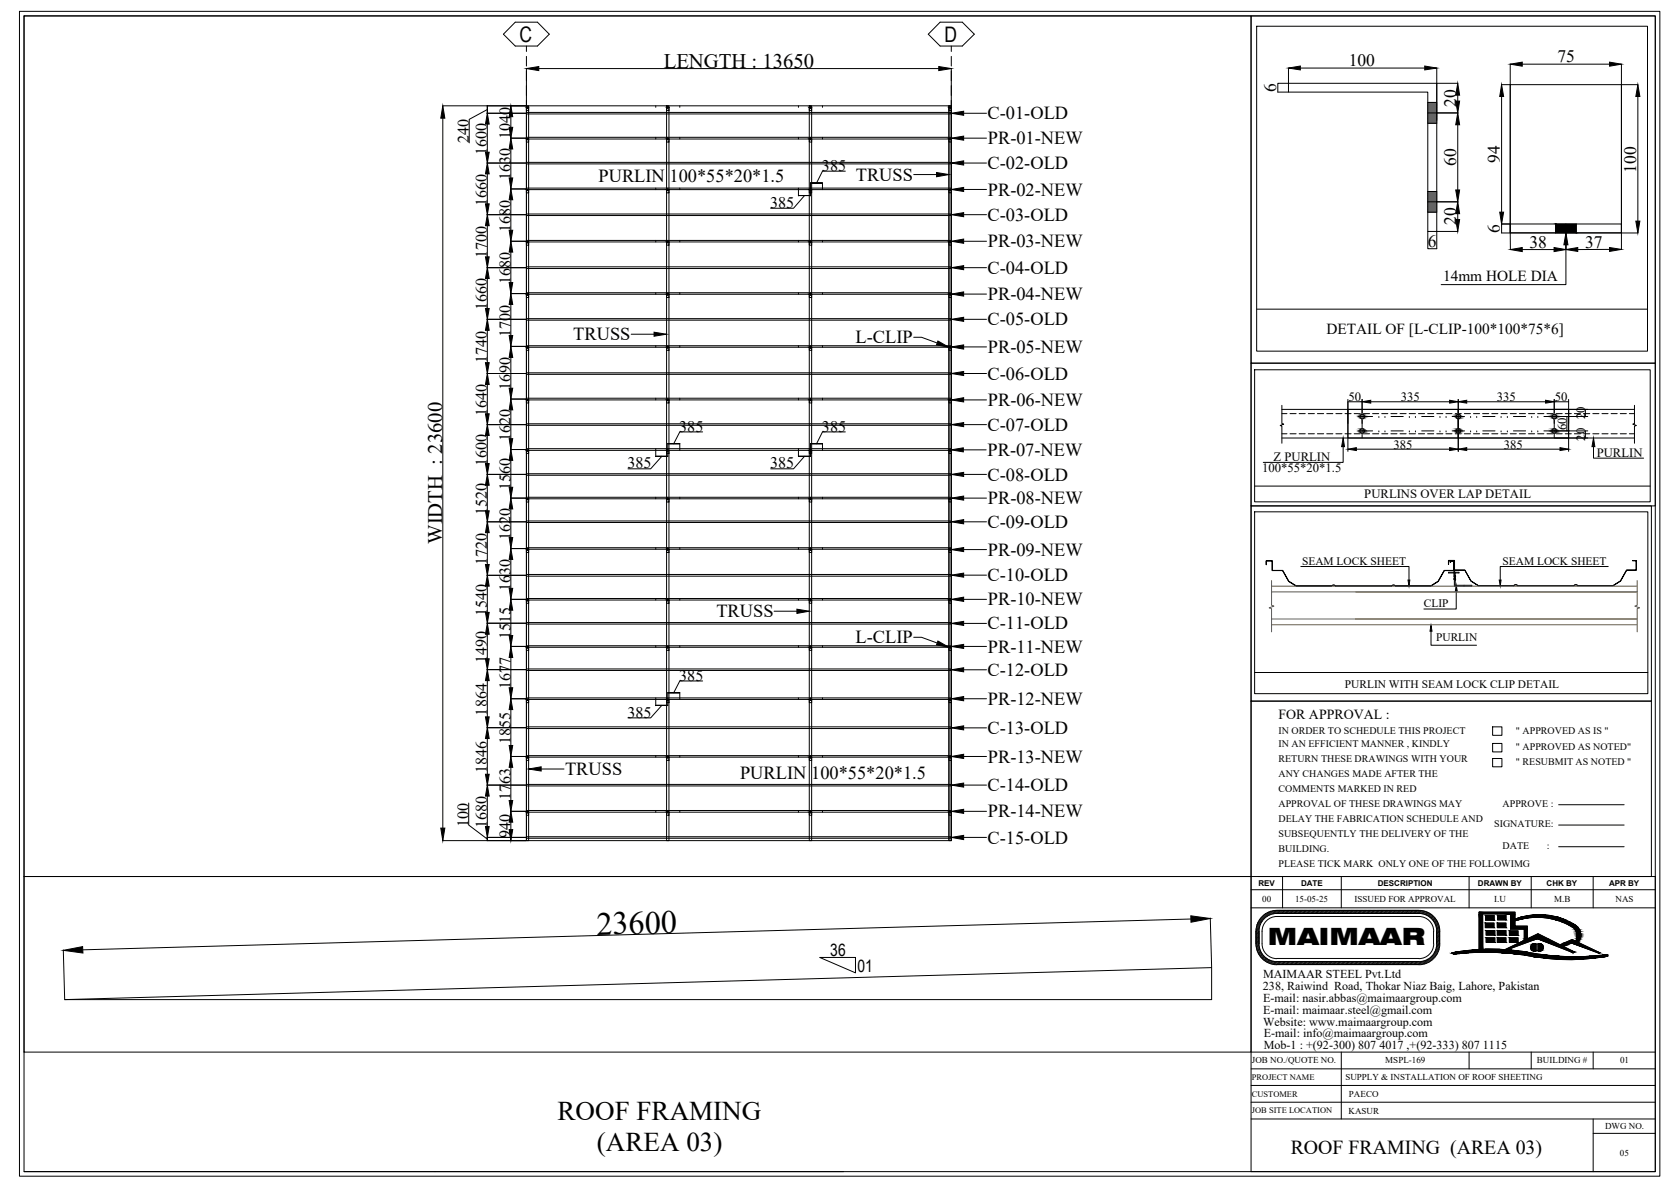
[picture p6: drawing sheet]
<svg xmlns="http://www.w3.org/2000/svg" width="420mm" height="297mm" viewBox="0 0 420 297" stroke-linecap="round" stroke-linejoin="round" font-family="sans-serif">
<defs><g id="words">
<text font-size="8.1" x="149.2" y="233.8" transform="rotate(-2 149.2 233.8)">23600</text>
<g font-size="6.8">
<text x="139.4" y="280.1">ROOF FRAMING</text>
<text x="149.3" y="287.9">(AREA 03)</text>
</g>
<text font-size="6" x="317.1" y="236.4">MAIMAAR</text>
<g font-size="5.4">
<text x="129.9" y="10.5">C</text>
<text x="236.2" y="10.5">D</text>
</g>
<g font-size="5.2">
<text x="166" y="17">LENGTH : 13650</text>
<text x="110.6" y="136" transform="rotate(-90 110.6 136)">WIDTH : 23600</text>
</g>
<text font-size="5" x="322.8" y="288.5">ROOF FRAMING (AREA 03)</text>
<g font-size="4.6">
<text x="247" y="29.8">C-01-OLD</text>
<text x="247.1" y="36.1">PR-01-NEW</text>
<text x="149.7" y="45.5">PURLIN 100*55*20*1.5</text>
<text x="214" y="45.2">TRUSS</text>
<text x="247" y="42.3">C-02-OLD</text>
<text x="247.1" y="48.9">PR-02-NEW</text>
<text x="247" y="55.2">C-03-OLD</text>
<text x="247.1" y="61.8">PR-03-NEW</text>
<text x="247" y="68.5">C-04-OLD</text>
<text x="247.1" y="75.1">PR-04-NEW</text>
<text x="247" y="81.4">C-05-OLD</text>
<text x="143.4" y="85.1">TRUSS</text>
<text x="214" y="85.9">L-CLIP</text>
<text x="247.1" y="88.3">PR-05-NEW</text>
<text x="247" y="94.9">C-06-OLD</text>
<text x="247.1" y="101.5">PR-06-NEW</text>
<text x="247" y="107.7">C-07-OLD</text>
<text x="247" y="114">PR-07-NEW</text>
<text x="247" y="120.1">C-08-OLD</text>
<text x="247" y="132">C-09-OLD</text>
<text x="247.1" y="126.1">PR-08-NEW</text>
<text x="247.1" y="138.9">PR-09-NEW</text>
<text x="247" y="145.3">C-10-OLD</text>
<text x="179.2" y="154.3">TRUSS</text>
<text x="247.1" y="151.4">PR-10-NEW</text>
<text x="214" y="160.9">L-CLIP</text>
<text x="247" y="157.4">C-11-OLD</text>
<text x="247.1" y="163.2">PR-11-NEW</text>
<text x="247" y="169">C-12-OLD</text>
<text x="247.1" y="176.2">PR-12-NEW</text>
<text x="247" y="183.5">C-13-OLD</text>
<text x="247.1" y="190.7">PR-13-NEW</text>
<text x="141.3" y="193.8">TRUSS</text>
<text x="185.1" y="194.8">PURLIN</text>
<text x="202.9" y="194.8">100*55*20*1.5</text>
<text x="247" y="197.8">C-14-OLD</text>
<text x="247.1" y="204.4">PR-14-NEW</text>
<text x="247" y="210.9">C-15-OLD</text>
</g>
<g font-size="4.4">
<text x="337.3" y="16.6">100</text>
<text x="389.5" y="15.6">75</text>
<text x="319.2" y="23" transform="rotate(-90 319.2 23)">6</text>
<text x="364.2" y="26.7" transform="rotate(-90 364.2 26.7)">20</text>
<text x="364.2" y="41.5" transform="rotate(-90 364.2 41.5)">60</text>
<text x="375.1" y="40.8" transform="rotate(-90 375.1 40.8)">94</text>
<text x="409.2" y="43.2" transform="rotate(-90 409.2 43.2)">100</text>
<text x="364.2" y="56.3" transform="rotate(-90 364.2 56.3)">20</text>
<text x="375.1" y="58.3" transform="rotate(-90 375.1 58.3)">6</text>
<text x="357.1" y="61.8">6</text>
<text x="382.5" y="62">38</text>
<text x="396.4" y="61.9">37</text>
</g>
<g font-size="4.2">
<text x="207.6" y="239">36</text>
<text x="214.5" y="243">01</text>
</g>
<g font-size="4">
<text x="117.2" y="35.8" transform="rotate(-90 117.2 35.8)">240</text>
<text x="127.7" y="34.7" transform="rotate(-90 127.7 34.7)">1040</text>
<text x="121.8" y="38.7" transform="rotate(-90 121.8 38.7)">1600</text>
<text x="127.7" y="45.1" transform="rotate(-90 127.7 45.1)">1630</text>
<text x="205.6" y="42.7">385</text>
<text x="121.8" y="51.4" transform="rotate(-90 121.8 51.4)">1660</text>
<text x="192.6" y="52">385</text>
<text x="127.7" y="58" transform="rotate(-90 127.7 58)">1680</text>
<text x="121.8" y="64.5" transform="rotate(-90 121.8 64.5)">1700</text>
<text x="127.7" y="71" transform="rotate(-90 127.7 71)">1680</text>
<text x="121.8" y="77.6" transform="rotate(-90 121.8 77.6)">1660</text>
<text x="127.7" y="84.2" transform="rotate(-90 127.7 84.2)">1700</text>
<text x="121.8" y="90.8" transform="rotate(-90 121.8 90.8)">1740</text>
<text x="127.7" y="97.4" transform="rotate(-90 127.7 97.4)">1690</text>
<text x="121.8" y="104" transform="rotate(-90 121.8 104)">1640</text>
<text x="169.9" y="107.9">385</text>
<text x="205.6" y="107.9">385</text>
<text x="127.7" y="110.3" transform="rotate(-90 127.7 110.3)">1620</text>
<text x="121.8" y="116.6" transform="rotate(-90 121.8 116.6)">1600</text>
<text x="156.9" y="117.1">385</text>
<text x="192.6" y="117.1">385</text>
<text x="127.7" y="122.6" transform="rotate(-90 127.7 122.6)">1560</text>
<text x="121.8" y="128.7" transform="rotate(-90 121.8 128.7)">1520</text>
<text x="127.7" y="135" transform="rotate(-90 127.7 135)">1620</text>
<text x="121.8" y="141.4" transform="rotate(-90 121.8 141.4)">1720</text>
<text x="127.7" y="147.7" transform="rotate(-90 127.7 147.7)">1630</text>
<text x="121.8" y="154" transform="rotate(-90 121.8 154)">1540</text>
<text x="127.7" y="159.9" transform="rotate(-90 127.7 159.9)">1515</text>
<text x="121.8" y="165.8" transform="rotate(-90 121.8 165.8)">1490</text>
<text x="127.7" y="172.3" transform="rotate(-90 127.7 172.3)">1677</text>
<text x="169.9" y="170.2">385</text>
<text x="121.8" y="178.9" transform="rotate(-90 121.8 178.9)">1864</text>
<text x="156.9" y="179.4">385</text>
<text x="127.7" y="186.1" transform="rotate(-90 127.7 186.1)">1855</text>
<text x="121.8" y="193.3" transform="rotate(-90 121.8 193.3)">1846</text>
<text x="127.7" y="200.1" transform="rotate(-90 127.7 200.1)">1763</text>
<text x="117.1" y="206.7" transform="rotate(-90 117.1 206.7)">100</text>
<text x="121.8" y="207.1" transform="rotate(-90 121.8 207.1)">1680</text>
<text x="127.7" y="209.5" transform="rotate(-90 127.7 209.5)">940</text>
</g>
<g font-size="3.8">
<text x="360.9" y="70.2">14mm HOLE DIA</text>
<text x="331.7" y="83.6">DETAIL OF [L-CLIP-100*100*75*6]</text>
</g>
<text font-size="3.5" x="319.7" y="179.9">FOR APPROVAL :</text>
<g font-size="3.2">
<text x="337.3" y="100.3">50</text>
<text x="350.4" y="100.3">335</text>
<text x="374.4" y="100.3">335</text>
<text x="388.9" y="100.3">50</text>
<text x="391.8" y="107.5" transform="rotate(-90 391.8 107.5)">60</text>
<text x="396.4" y="104.8" transform="rotate(-90 396.4 104.8)">20</text>
<text x="348.5" y="112.2">385</text>
<text x="376.1" y="112.2">385</text>
<text x="396.4" y="110.2" transform="rotate(-90 396.4 110.2)">20</text>
<text x="315.6" y="118.1">100*55*20*1.5</text>
<text x="318.5" y="115.3">Z PURLIN</text>
<text x="399.3" y="114.3">PURLIN</text>
<text x="341.2" y="124.6">PURLINS OVER LAP DETAIL</text>
</g>
<g font-size="3">
<text x="315.9" y="244.5">MAIMAAR STEEL Pvt.Ltd</text>
<text x="315.8" y="247.6">238, Raiwind Road, Thokar Niaz Baig, Lahore, Pakistan</text>
<text x="315.9" y="250.6">E-mail: nasir.abbas@maimaargroup.com</text>
<text x="315.9" y="253.6">E-mail: maimaar.steel@gmail.com</text>
<text x="315.9" y="256.5">Website: www.maimaargroup.com</text>
<text x="316.1" y="259.2">E-mail: info@maimaargroup.com</text>
<text x="316.1" y="262.2">Mob-1 : +(92-300) 807 4017 ,+(92-333) 807 1115</text>
</g>
<g font-size="2.9">
<text x="325.6" y="141.2">SEAM LOCK SHEET</text>
<text x="375.8" y="141.2">SEAM LOCK SHEET</text>
<text x="356.1" y="151.7">CLIP</text>
<text x="359.2" y="160.4">PURLIN</text>
<text x="336.3" y="172">PURLIN WITH SEAM LOCK CLIP DETAIL</text>
</g>
<g font-size="2.5">
<text x="319.7" y="183.5">IN ORDER TO SCHEDULE THIS PROJECT</text>
<text x="379.1" y="183.5">&quot; APPROVED AS IS &quot;</text>
<text x="319.7" y="186.8">IN AN EFFICIENT MANNER , KINDLY</text>
<text x="319.7" y="190.5">RETURN THESE DRAWINGS WITH YOUR</text>
<text x="379.1" y="187.6">&quot; APPROVED AS NOTED&quot;</text>
<text x="379.1" y="191.3">&quot; RESUBMIT AS NOTED &quot;</text>
<text x="319.7" y="194.2">ANY CHANGES MADE AFTER THE</text>
<text x="319.7" y="198">COMMENTS MARKED IN RED</text>
<text x="319.7" y="201.7">APPROVAL OF THESE DRAWINGS MAY</text>
<text x="375.8" y="201.8">APPROVE :</text>
<text x="319.7" y="205.5">DELAY THE FABRICATION SCHEDULE AND</text>
<text x="319.7" y="209.2">SUBSEQUENTLY THE DELIVERY OF THE</text>
<text x="373.7" y="206.9">SIGNATURE:</text>
<text x="319.7" y="213">BUILDING.</text>
<text x="375.8" y="212.3">DATE</text>
<text x="386.8" y="212.3">:</text>
<text x="319.7" y="216.7">PLEASE TICK MARK ONLY ONE OF THE FOLLOWIMG</text>
</g>
<g font-size="2.3">
<text x="315.7" y="225.5">00</text>
<text x="323.9" y="225.5">15-05-25</text>
<text x="338.8" y="225.5">ISSUED FOR APPROVAL</text>
<text x="373.7" y="225.5">I.U</text>
<text x="388.7" y="225.5">M.B</text>
<text x="404" y="225.5">NAS</text>
<text x="313.1" y="265.7">JOB NO./QUOTE NO.</text>
<text x="346.5" y="265.9">MSPL-169</text>
<text x="384.4" y="265.9">BUILDING #</text>
<text x="405.2" y="265.9">01</text>
<text x="336.5" y="270.1">SUPPLY &amp; INSTALLATION OF ROOF SHEETING</text>
<text x="337.4" y="274.2">PAECO</text>
<text x="337.3" y="278.4">KASUR</text>
<text x="401.4" y="282.3">DWG NO.</text>
<text x="405.1" y="288.9">05</text>
</g>
<g font-size="2.1">
<text x="313.1" y="274.2">CUSTOMER</text>
<text x="313.1" y="270">PROJECT NAME</text>
<text x="313.1" y="278.4">JOB SITE LOCATION</text>
</g>
<g font-size="2">
<text x="314.7" y="221.5">REV</text>
<text x="325.4" y="221.5">DATE</text>
<text x="344.6" y="221.5">DESCRIPTION</text>
<text x="369.6" y="221.5">DRAWN BY</text>
<text x="386.8" y="221.5">CHK BY</text>
<text x="402.4" y="221.5">APR BY</text>
</g>
</g></defs>
<!-- layer: Outer Line -->
<g fill="none" stroke="#000" stroke-width=".25">
<path d="M6 4h306.9v215.2h-306.9zM131.7 17.1v9.3M134.7 17.1h100.1M237.9 17.1v9.3M312.9 4h101.1v86.8h-101.1zM314.3 6.6h97.7v81.2h-97.7zM110.7 26.5h20.9M110.7 29.5v177.6M121.8 28.3h9.8M121.9 27.4l-4.6 2.4v5.9M121.9 28.3v-1.8v1.8M121.9 31v7.1"/>
<path d="M127.7 34.5h3.9M127.8 29.2v2.6M127.8 37.3v7.2M131.7 26.5h.5v183.7h-.5zM131.7 26.5h106.2v183.7h-106.2zM166.7 26.5h.6v183.7h-.6zM202.4 26.5h.6v183.7h-.6zM237.3 26.5h.6v183.7h-.6zM237.3 26.5v183.7M357.1 28.2h2.2M357.1 30.8h2.2M357.1 25.6h2.2"/>
<path d="M359.3 20.8v9.3M121.8 40.8h9.8M121.8 53.7h9.8M121.9 43.5v7.5M121.9 56.4v7.8M127.7 47.2h3.9M127.8 50v7.6M199.7 47.5v1.5M201.2 48.9l-2.7 3.2h-5.8M202.7 48.9h-3h3M202.7 45.8h3h-3M202.7 45.7v1.2"/>
<path d="M202.7 47.5v1.5M205.7 45.7v1.2M211.4 42.8h-5.7l-1.5 3M357.1 50.5h2.2M357.1 53h2.2M357.1 47.9h2.2M389 56v2.3M391.6 56v2.3M394.2 56v2.3M121.8 66.9h9.8M121.8 79.8h9.8M121.9 69.6v7.5"/>
<path d="M127.7 73.4h3.9M127.7 60.3h3.9M127.8 63v7.7M127.8 76.1v7.8M314.3 77.3h97.7M121.8 93.4h9.8M121.9 82.6v8.1M121.9 96.1v7.4M127.7 99.8h3.9M127.7 86.6h3.9M127.8 89.4v7.7M312.9 90.8h101.1v35.7h-101.1z"/>
<path d="M313.8 92.5h98.9v33h-98.9zM121.8 106.2h9.8M121.8 118.6h9.8M121.9 108.9v7M127.7 112.4h3.9M127.8 102.5v7.2M127.8 115.1v6.7M164 112.6v1.5M165.5 114.1l-2.8 3.1h-5.6M167 114.1h-3h3M167 111h3h-3M167 110.9v1.2"/>
<path d="M167 112.6v1.5M170 110.9v1.2M175.7 108h-5.7l-1.5 3M199.7 112.6v1.5M201.2 114.1l-2.7 3.1h-5.8M202.7 114.1h-3h3M202.7 111h3h-3M202.7 110.9v1.2M202.7 112.6v1.5M205.7 110.9v1.2M211.4 108h-5.7l-1.5 3M320.6 102.4h71.7v7.1h-71.7"/>
<path d="M320.6 101.3v4.6l.5 .1-.9 .4 .4 .2v4.2M320.6 108.5h1.3M320.6 103.4h1.3M322.6 108.5h1.5M322.6 103.4h1.5M324.9 108.5h1.5M324.9 103.4h1.5M327.2 108.5h1.5M327.2 103.4h1.5M329.5 108.5h1.5M329.5 103.4h1.5M331.8 108.5h1.5"/>
<path d="M331.8 103.4h1.5M334.1 108.5h1.5M334.1 103.4h1.5M336.4 108.5h1.5M336.4 103.4h1.5M338.7 108.5h1.5M338.7 103.4h1.5M339.6 104.1h2.2M339.6 107.7h2.2M340.7 104.1h2.6M340.7 107.7h2.6M341 108.5h1.5"/>
<path d="M341 103.4h1.5M343.3 108.5h1.5M343.3 103.4h1.5M344.8 104.1h.1M344.8 107.7h.1M345.6 108.5h1.5M345.6 103.4h1.5M346.4 104.1h.1M346.4 107.7h.1M347.9 108.5h1.5M347.9 103.4h1.5M347.9 104.1h3"/>
<path d="M347.9 107.7h3M350.1 108.5h1.6M350.1 103.4h1.6M352.4 108.5h1.6M352.4 103.4h1.6M352.5 104.1h.1M352.5 107.7h.1M354 104.1h.1M354 107.7h.1M354.8 108.5h1.5M354.8 103.4h1.5M355.6 104.1h3"/>
<path d="M355.6 107.7h3M357 108.5h1.6M357 103.4h1.6M359.3 108.5h1.5M359.3 103.4h1.5M360.1 104.1h.1M360.1 107.7h.1M361.6 108.5h1.5M361.6 103.4h1.5M361.7 104.1h.1M361.7 107.7h.1M363.2 104.1h3.1"/>
<path d="M363.2 107.7h3.1M363.6 104.1h2.2M363.6 107.7h2.2M363.9 108.5h1.6M363.9 103.4h1.6M364.7 102.4v7.1M366.2 108.5h1.5M366.2 103.4h1.5M367.8 104.1h.1M367.8 107.7h.1M368.5 108.5h1.5M368.5 103.4h1.5"/>
<path d="M369.3 104.1h.1M369.3 107.7h.1M370.8 108.5h1.5M370.8 103.4h1.5M370.8 104.1h3.1M370.8 107.7h3.1M373.1 108.5h1.5M373.1 103.4h1.5M375.4 104.1h.1M375.4 107.7h.1M375.4 108.5h1.5M375.4 103.4h1.5"/>
<path d="M377 104.1h.1M377 107.7h.1M377.7 108.5h1.5M377.7 103.4h1.5M378.5 104.1h3.1M378.5 107.7h3.1M380 108.5h1.5M380 103.4h1.5M382.3 108.5h1.5M382.3 103.4h1.5M383.1 104.1h.1M383.1 107.7h.1"/>
<path d="M384.6 108.5h1.5M384.6 103.4h1.5M384.6 104.1h.1M384.6 107.7h.1M386.1 104.1h2.7M386.1 107.7h2.7M386.9 108.5h1.5M386.9 103.4h1.5M387.6 104.1h2.2M387.6 107.7h2.2M389.2 108.5h1.5M389.2 103.4h1.5"/>
<path d="M391.5 108.5h1.5M391.5 103.4h1.5M393.7 108.5h1.6M393.7 103.4h1.6M396 108.5h1.6M396 103.4h1.6M398.4 108.5h1.5M398.4 103.4h1.5M400.6 108.5h1.6M400.6 103.4h1.6M402.9 108.5h1.6M402.9 103.4h1.6"/>
<path d="M405.2 108.5h1.5M405.2 103.4h1.5M407.5 108.5h1.3M407.5 103.4h1.3M408.8 102.4h-71.7v7.1h71.7M408.8 101.3v4.6l-.5 .1 .9 .4-.4 .2v4.2M121.8 130.5h9.8M121.9 121.3v6.4M121.9 133.2v7.9M127.7 137.2h3.9M127.7 124.5h3.9M127.8 127.3v7.1"/>
<path d="M127.8 139.9v7.2M312.9 126.5h100.1v48.8h-100.1zM313.8 128h98.3v45.4h-98.3zM313.8 121.5h98.9M121.8 143.8h9.8M121.8 155.8h9.8M121.9 146.6v6.5M121.9 158.6v6.1M127.7 149.9h3.9M127.8 152.6v6.3M121.8 167.4h9.8M121.9 170.2v9"/>
<path d="M127.7 174.7h3.9M127.7 161.6h3.9M127.8 164.4v7.6M127.8 177.4v9M164 175v1.4M165.5 176.4l-2.8 3.1h-5.6M167 176.4h-3h3M167 173.2h3h-3M167 173.2v1.2M167 175v1.4M170 173.2v1.2M175.7 170.3h-5.7l-1.5 2.9"/>
<path d="M313.8 168.1h98.3M121.8 181.9h9.8M121.8 196.3h9.8M121.9 184.7v8.9M121.9 199.1v7.6M127.7 189.1h3.9M127.8 191.9v8.3M6 219.2h306.9v43.9h-306.9zM110.7 210.2h20.9M117.2 200.8v5.5l4.7 3.5M121.8 209.4h9.8M121.9 209.4v.8v-.8"/>
<path d="M127.7 202.9h3.9M127.8 205.6v1.8M15.8 237.5l.4 12.3M297.8 229.8l-277.1 7.7M302.7 229.5l.3 12.3M16.2 249.9l286.8-8v8z"/>
<circle cx="340.7" cy="107.8" r=".57"/>
<circle cx="340.7" cy="104.2" r=".57"/>
<circle cx="364.7" cy="107.8" r=".57"/>
<circle cx="364.7" cy="104.2" r=".57"/>
<circle cx="388.7" cy="104.2" r=".57"/>
<circle cx="388.7" cy="107.8" r=".57"/>
</g>
<g fill="#000" stroke="#000" stroke-width=".25">
<path d="M131.7 17.1l3-.5v1.1zM234.8 16.6l3.1 .5-3.1 .6zM110.7 26.5l.6 3h-1.1zM121.9 28.3l.4 2.7h-.9zM121.4 38.1h.9l-.4 2.7zM127.8 34.5l.4 2.8h-.9zM127.3 31.8h.9l-.4 2.7zM127.8 26.5l.4 2.7h-.9zM121.9 40.8l.4 2.7h-.9zM121.4 51h.9l-.4 2.7zM121.9 53.7l.4 2.7h-.9zM127.3 57.6h.9l-.4 2.7z"/>
<path d="M127.8 47.2l.4 2.8h-.9zM127.3 44.5h.9l-.4 2.7zM121.4 64.2h.9l-.4 2.7zM121.9 66.9l.4 2.7h-.9zM121.4 77.1h.9l-.4 2.7zM127.8 73.4l.4 2.7h-.9zM127.3 70.7h.9l-.4 2.7zM127.8 60.3l.4 2.7h-.9zM121.9 79.8l.4 2.8h-.9zM121.4 90.7h.9l-.4 2.7zM121.9 93.4l.4 2.7h-.9zM127.3 97.1h.9l-.4 2.7z"/>
<path d="M127.8 86.6l.4 2.8h-.9zM127.3 83.9h.9l-.4 2.7zM121.4 103.5h.9l-.4 2.7zM121.9 106.2l.4 2.7h-.9zM121.4 115.9h.9l-.4 2.7zM127.8 112.4l.4 2.7h-.9zM127.3 109.7h.9l-.4 2.7zM127.8 99.8l.4 2.7h-.9zM121.9 118.6l.4 2.7h-.9zM121.4 127.7h.9l-.4 2.8zM121.9 130.5l.4 2.7h-.9zM127.8 137.2l.4 2.7h-.9z"/>
<path d="M127.3 134.4h.9l-.4 2.8zM127.8 124.5l.4 2.8h-.9zM127.3 121.8h.9l-.4 2.7zM121.4 141.1h.9l-.4 2.7zM121.9 143.8l.4 2.8h-.9zM121.4 153.1h.9l-.4 2.7zM121.9 155.8l.4 2.8h-.9zM127.3 158.9h.9l-.4 2.7zM127.8 149.9l.4 2.7h-.9zM127.3 147.1h.9l-.4 2.8zM121.4 164.7h.9l-.4 2.7zM121.9 167.4l.4 2.8h-.9z"/>
<path d="M121.4 179.2h.9l-.4 2.7zM127.8 174.7l.4 2.7h-.9zM127.3 172h.9l-.4 2.7zM127.8 161.6l.4 2.8h-.9zM121.9 181.9l.4 2.8h-.9zM121.4 193.6h.9l-.4 2.7zM121.9 196.3l.4 2.8h-.9zM127.8 189.1l.4 2.8h-.9zM127.3 186.4h.9l-.4 2.7zM110.2 207.1h1.1l-.6 3.1zM121.4 206.7h.9l-.4 2.7zM127.8 202.9l.4 2.7h-.9z"/>
<path d="M127.3 207.4h.9l-.4 2.8zM127.3 200.2h.9l-.4 2.7zM15.8 237.6l4.9-.9v1.6zM297.8 229l4.9 .7-4.8 .9z"/>
</g>
<!-- layer: Grid -->
<path d="M128.9 5.5h5.5l3 3.1-3 2.9h-5.5l-3-2.9zM131.7 11.5v1.4M131.7 14.1v2.4M131.7 17.7v2.5M235.1 5.5h5.6l3 3.1-3 2.9h-5.6l-2.9-2.9zM237.9 11.5v1.4M237.9 14.1v2.4M237.9 17.7v2.5M131.7 21.4v2.5M131.7 25.1v1.4M237.9 21.4v2.5M237.9 25.1v1.4" fill="none" stroke="#000" stroke-width=".25"/>
<!-- layer: Dimensions -->
<g fill="#000" stroke="#000" stroke-width=".25">
<path d="M237.9 28.3l3.1-.5v1zM237.9 34.5l3.1-.5v1.1zM234.2 43.1l3.1 .5-3.1 .6zM237.9 40.8l3.1-.6v1.1zM237.9 53.7l3.1-.5v1zM237.9 47.4l3.1-.5v1zM237.9 66.9l3.1-.5v1zM237.9 60.3l3.1-.5v1zM237.9 73.5l3.1-.5v1zM163.6 83.1l3.1 .5-3.1 .5zM234.6 85.3l2.7 1.5-3.1-.6zM237.9 79.8l3.1-.5v1z"/>
<path d="M237.9 93.4l3.1-.5v1zM237.9 86.7l3.1-.5v1.1zM237.8 112.5l3.1-.5v1zM237.9 106.2l3.1-.5v1zM237.9 118.6l3.1-.5v1zM237.9 100l3.1-.6v1.1zM237.9 130.5l3.1-.6v1.1zM237.9 124.5l3.1-.5v1.1zM237.9 137.4l3.1-.5v1zM199.3 152.3l3.1 .5-3.1 .6zM237.9 143.8l3.1-.5v1zM237.9 155.9l3.1-.5v1z"/>
<path d="M237.9 149.9l3.1-.6v1.1zM234.6 160.3l2.7 1.5-3.1-.6zM237.9 167.5l3.1-.5v1zM237.9 161.6l3.1-.5v1zM237.9 174.7l3.1-.5v1zM132.2 192.3l3.1-.6v1.1zM237.9 182l3.1-.5v1zM237.9 196.3l3.1-.5v1zM237.9 189.1l3.1-.5v1.1zM237.9 209.4l3.1-.5v1zM237.9 202.9l3.1-.5v1z"/>
</g>
<g fill="none" stroke="#000" stroke-width=".25">
<path d="M241 28.3h5.7M241 34.5h5.7M228.5 43.6h5.7M241 40.8h5.7M241 53.7h5.7M241 47.4h5.7M241 66.9h5.7M241 79.8h5.7M241 60.3h5.7M241 73.5h5.7M157.9 83.6h5.7M228.5 84.3h2l3.9 1.5"/>
<path d="M241 93.4h5.7M241 86.7h5.7M241 100h5.7M240.9 112.5h5.7M241 106.2h5.7M241 118.6h5.7M241 130.5h5.7M241 124.5h5.7M241 137.4h5.7M193.6 152.8h5.7M228.5 159.3h2l3.9 1.5M241 143.8h5.7"/>
<path d="M241 155.9h5.7M241 149.9h5.7M241 167.5h5.7M241 161.6h5.7M241 174.7h5.7M135.3 192.3h5.8M241 182h5.7M241 196.3h5.7M241 189.1h5.7M241 209.4h5.7M241 202.9h5.7"/>
</g>
<!-- layer: EAVE GUTTER -->
<g fill="none" stroke="#000" stroke-width=".25">
<path d="M131.7 28.1h106.2v.4h-106.2zM131.7 53.5h106.2v.4h-106.2zM131.7 40.6h106.2v.4h-106.2zM131.7 79.7h106.2v.4h-106.2zM131.7 66.7h106.2v.4h-106.2zM131.7 93.2h106.2v.4h-106.2zM131.7 118.4h106.2v.4h-106.2zM131.7 106h106.2v.3h-106.2zM131.7 130.3h106.2v.3h-106.2zM131.7 155.7h106.2v.3h-106.2zM131.7 143.6h106.2v.5h-106.2zM131.7 167.3h106.2v.3h-106.2z"/>
<path d="M131.7 196.1h106.2v.4h-106.2zM131.7 181.7h106.2v.5h-106.2zM131.7 209.2h106.2v.4h-106.2z"/>
</g>
<!-- layer: Purlan -->
<g fill="none" stroke="#000" stroke-width=".25">
<path d="M131.7 34.3h106.2v.5h-106.2zM164 26.5v.3M164 34.3v.5M167 26.5v.3M167 34.3v.5M170 26.5v.3M170 34.3v.5M199.7 26.5v.3M199.7 34.3v.5M202.7 26.5v.3M202.7 34.3v.5M205.7 26.5v.3"/>
<path d="M205.7 34.3v.5M131.7 47h106.2v.4h-106.2zM164 47v.4M167 47v.4M170 47v.4M199.7 47v.4M202.7 47v.4M205.7 47v.4M131.7 73.2h106.2v.4h-106.2zM131.7 60.1h106.2v.4h-106.2zM164 60.1v.4M164 73.2v.4"/>
<path d="M167 60.1v.4M167 73.2v.4M170 60.1v.4M170 73.2v.4M199.7 60.1v.4M199.7 73.2v.4M202.7 60.1v.4M202.7 73.2v.4M205.7 60.1v.4M205.7 73.2v.4M131.7 99.6h106.2v.4h-106.2zM131.7 86.4h106.2v.4h-106.2z"/>
<path d="M164 86.4v.4M164 99.6v.4M167 86.4v.4M167 99.6v.4M170 86.4v.4M170 99.6v.4M199.7 86.4v.4M199.7 99.6v.4M202.7 86.4v.4M202.7 99.6v.4M205.7 86.4v.4M205.7 99.6v.4"/>
<path d="M131.7 112.2h106.2v.4h-106.2zM164 112.2v.4M167 112.2v.4M170 112.2v.4M199.7 112.2v.4M202.7 112.2v.4M205.7 112.2v.4M131.7 136.9h106.2v.4h-106.2zM131.7 124.3h106.2v.4h-106.2zM164 124.3v.4M164 136.9v.4M167 124.3v.4"/>
<path d="M167 136.9v.4M170 124.3v.4M170 136.9v.4M199.7 124.3v.4M199.7 136.9v.4M202.7 124.3v.4M202.7 136.9v.4M205.7 124.3v.4M205.7 136.9v.4M131.7 149.6h106.2v.4h-106.2zM164 149.6v.4M167 149.6v.4"/>
<path d="M170 149.6v.4M199.7 149.6v.4M202.7 149.6v.4M205.7 149.6v.4M131.7 174.5h106.2v.4h-106.2zM131.7 161.5h106.2v.3h-106.2zM164 161.5v.3M164 174.5v.4M167 161.5v.3M167 174.5v.4M170 161.5v.3M170 174.5v.4"/>
<path d="M199.7 161.5v.3M199.7 174.5v.4M202.7 161.5v.3M202.7 174.5v.4M205.7 161.5v.3M205.7 174.5v.4M131.7 188.9h106.2v.4h-106.2zM164 188.9v.4M167 188.9v.4M170 188.9v.4M199.7 188.9v.4M202.7 188.9v.4"/>
<path d="M205.7 188.9v.4M131.7 202.6h106.2v.5h-106.2zM164 202.6v.5M167 202.6v.5M170 202.6v.5M199.7 202.6v.5M202.7 202.6v.5M205.7 202.6v.5"/>
</g>
<!-- layer: Thin -->
<g fill="#000" stroke="#000" stroke-width=".25">
<path d="M131.7 34.8h.5zM131.7 34.8h.5z"/>
<path d="M131.7 26.8l.5 .1zM131.7 26.8l.5 .1z"/>
<path d="M166.8 34.8h.5zM166.8 34.8h.5z"/>
<path d="M166.8 26.8l.5 .1zM166.8 26.8l.5 .1z"/>
<path d="M202.5 34.8h.5zM202.5 34.8h.5z"/>
<path d="M202.5 26.8l.5 .1zM202.5 26.8l.5 .1z"/>
<path d="M237.4 34.8h.5zM237.4 34.8h.5z"/>
<path d="M237.4 26.8l.5 .1zM237.4 26.8l.5 .1z"/>
<path d="M131.7 47.4l.5 .1zM131.7 47.4l.5 .1z"/>
<path d="M166.8 47.4l.5 .1zM166.8 47.4l.5 .1z"/>
<path d="M202.5 47.4l.5 .1zM202.5 47.4l.5 .1z"/>
<path d="M237.4 47.4l.5 .1zM237.4 47.4l.5 .1z"/>
<path d="M389 56l5.2 2.2v-2.2zM389 56l5.2 2.2h-5.2z"/>
<path d="M131.7 60.5h.5zM131.7 60.5h.5z"/>
<path d="M131.7 73.6h.5zM131.7 73.6h.5z"/>
<path d="M166.8 60.5h.5zM166.8 60.5h.5z"/>
<path d="M166.8 73.6h.5zM166.8 73.6h.5z"/>
<path d="M202.5 60.5h.5zM202.5 60.5h.5z"/>
<path d="M202.5 73.6h.5zM202.5 73.6h.5z"/>
<path d="M237.4 60.5h.5zM237.4 60.5h.5z"/>
<path d="M237.4 73.6h.5zM237.4 73.6h.5z"/>
<path d="M131.7 86.8l.5 .1zM131.7 86.8l.5 .1z"/>
<path d="M131.7 100h.5zM131.7 100h.5z"/>
<path d="M166.8 86.8l.5 .1zM166.8 86.8l.5 .1z"/>
<path d="M166.8 100h.5zM166.8 100h.5z"/>
<path d="M202.5 86.8l.5 .1zM202.5 86.8l.5 .1z"/>
<path d="M202.5 100h.5zM202.5 100h.5z"/>
<path d="M237.4 86.8l.5 .1zM237.4 86.8l.5 .1z"/>
<path d="M237.4 100h.5zM237.4 100h.5z"/>
<path d="M131.7 112.6h.5zM131.7 112.6h.5z"/>
<path d="M166.8 112.6h.5zM166.8 112.6h.5z"/>
<path d="M202.5 112.6h.5zM202.5 112.6h.5z"/>
<path d="M237.4 112.6h.5zM237.4 112.6h.5z"/>
<path d="M131.7 124.7l.5 .1zM131.7 124.7l.5 .1z"/>
<path d="M131.7 137.3l.5 .1zM131.7 137.3l.5 .1z"/>
<path d="M166.8 124.7l.5 .1zM166.8 124.7l.5 .1z"/>
<path d="M166.8 137.3l.5 .1zM166.8 137.3l.5 .1z"/>
<path d="M202.5 124.7l.5 .1zM202.5 124.7l.5 .1z"/>
<path d="M202.5 137.3l.5 .1zM202.5 137.3l.5 .1z"/>
<path d="M237.4 124.7l.5 .1zM237.4 124.7l.5 .1z"/>
<path d="M237.4 137.3l.5 .1zM237.4 137.3l.5 .1z"/>
<path d="M131.7 150l.5 .1zM131.7 150l.5 .1z"/>
<path d="M166.8 150l.5 .1zM166.8 150l.5 .1z"/>
<path d="M202.5 150l.5 .1zM202.5 150l.5 .1z"/>
<path d="M237.4 150l.5 .1zM237.4 150l.5 .1z"/>
<path d="M131.7 161.8l.5 .1zM131.7 161.8l.5 .1z"/>
<path d="M131.7 174.9h.5zM131.7 174.9h.5z"/>
<path d="M166.8 161.8l.5 .1zM166.8 161.8l.5 .1z"/>
<path d="M166.8 174.9h.5zM166.8 174.9h.5z"/>
<path d="M202.5 161.8l.5 .1zM202.5 161.8l.5 .1z"/>
<path d="M202.5 174.9h.5zM202.5 174.9h.5z"/>
<path d="M237.4 161.8l.5 .1zM237.4 161.8l.5 .1z"/>
<path d="M237.4 174.9h.5zM237.4 174.9h.5z"/>
<path d="M131.7 189.3l.5 .1zM131.7 189.3l.5 .1z"/>
<path d="M166.8 189.3l.5 .1zM166.8 189.3l.5 .1z"/>
<path d="M202.5 189.3l.5 .1zM202.5 189.3l.5 .1z"/>
<path d="M237.4 189.3l.5 .1zM237.4 189.3l.5 .1z"/>
<path d="M131.7 203.1h.5zM131.7 203.1h.5z"/>
<path d="M166.8 203.1h.5zM166.8 203.1h.5z"/>
<path d="M202.5 203.1h.5zM202.5 203.1h.5z"/>
<path d="M237.4 203.1h.5zM237.4 203.1h.5z"/>
</g>
<!-- layer: Bolt -->
<g fill="none" stroke="#000" stroke-width=".25">
<path d="M131.8 34.8h.2h-.2M131.8 34.7l.2 .1zM131.8 34.8h.2M131.8 26.9h.2h-.2M131.8 26.8h.2zM131.8 26.9v.1l.2-.1M131.9 34.9h.1M131.9 27h.1M132 26.8v.2M132 34.7v.2M166.9 34.8h.2h-.2M166.9 26.9h.2h-.2"/>
<path d="M166.9 34.7l.2 .1zM166.9 34.8h.2M166.9 26.8h.2zM166.9 26.9v.1l.2-.1M167 34.9h.1M167 27h.1M167 26.8v.2M167 34.7v.2M202.6 34.8h.2h-.2M202.6 34.7l.2 .1zM202.6 34.8h.2M202.6 26.9h.2h-.2"/>
<path d="M202.6 26.8h.2zM202.6 26.9v.1l.2-.1M202.6 34.9h.2M202.6 27h.2M202.7 26.8v.2M202.7 34.7v.2M237.5 34.8h.2h-.2M237.5 26.9h.2h-.2M237.5 34.7l.2 .1zM237.5 34.8h.2M237.5 26.8h.2zM237.5 26.9v.1l.2-.1"/>
<path d="M237.6 34.7v.3l.1-.1M237.6 26.8v.3l.1-.1M131.8 47.5h.2zM131.8 47.3l.2 .1zM131.8 47.5h.2M131.9 47.6h.1M132 47.3v.1M132 47.5v.1M166.9 47.5h.2zM166.9 47.3l.2 .1zM166.9 47.5h.2M167 47.6h.1"/>
<path d="M167 47.3v.1M167 47.5v.1M202.6 47.5h.2zM202.6 47.3l.2 .1zM202.6 47.5h.2M202.6 47.6h.2M202.7 47.3v.1M202.7 47.5v.1M237.5 47.5h.2zM237.5 47.3l.2 .1zM237.5 47.5h.2M237.6 47.5v.2l.1-.1"/>
<path d="M237.6 47.3v.1M131.8 60.5l.2 .1zM131.8 60.4l.2 .1zM131.8 60.6h.2M131.8 73.6l.2 .1zM131.8 73.5l.2 .1zM131.8 73.7h.2M131.9 60.7h.1M131.9 73.7h.1M132 60.4v.1M132 60.6v.1M132 73.5v.1"/>
<path d="M132 73.7h.1M166.9 60.5l.2 .1zM166.9 73.6l.2 .1zM166.9 60.4l.2 .1zM166.9 60.6h.2M166.9 73.5l.2 .1zM166.9 73.7h.2M167 60.7h.1M167 73.7h.1M167 60.4v.1M167 60.6v.1M167 73.5v.1"/>
<path d="M202.6 60.5l.2 .1zM202.6 60.4l.2 .1zM202.6 60.6h.2M202.6 73.6l.2 .1zM202.6 73.5l.2 .1zM202.6 73.7h.2M202.6 60.7h.2M202.7 60.4v.1M202.7 60.6v.1M202.7 73.5v.1M202.7 73.7h.1M237.5 60.5l.2 .1z"/>
<path d="M237.5 73.6l.2 .1zM237.5 60.4l.2 .1zM237.5 60.6h.2M237.5 73.5l.2 .1zM237.5 73.7h.2M237.6 60.6v.1h.1M237.6 73.7v.1l.1-.1M237.6 60.4v.1M237.6 73.5v.1M131.8 86.9h.2h-.2M131.8 86.7l.2 .1zM131.8 86.9v.1l.2-.1"/>
<path d="M131.8 99.9l.2 .1zM131.9 87h.1M132 86.7v.3M132 99.9v.3M166.9 86.9h.2h-.2M166.9 86.7l.2 .1zM166.9 86.9v.1l.2-.1M166.9 99.9l.2 .1zM167 87h.1M167 86.7v.3M167 99.9v.3M202.6 86.9h.2h-.2"/>
<path d="M202.6 86.7l.2 .1zM202.6 86.9v.1l.2-.1M202.6 99.9l.2 .1zM202.6 87h.2M202.7 86.7v.3M202.7 99.9v.3M237.5 86.9h.2h-.2M237.5 86.7l.2 .1zM237.5 86.9v.1l.2-.1M237.5 99.9l.2 .1zM237.6 86.7v.4l.1-.1M237.6 99.9v.3h.1"/>
<path d="M131.8 100h.2h-.2M131.8 100v.2l.2-.2M131.8 112.6h.2h-.2M131.8 112.5l.2 .1zM131.8 112.6v.2l.2-.2M131.9 100.2h.1M131.9 112.8h.1M132 112.5v.3M166.9 100h.2h-.2M166.9 112.6h.2h-.2M166.9 100v.2l.2-.2M166.9 112.5l.2 .1z"/>
<path d="M166.9 112.6v.2l.2-.2M167 100.2h.1M167 112.8h.1M167 112.5v.3M202.6 100h.2h-.2M202.6 100v.2l.2-.2M202.6 112.6h.2h-.2M202.6 112.5l.2 .1zM202.6 112.6v.2l.2-.2M202.6 100.2h.2M202.6 112.8h.2M202.7 112.5v.3"/>
<path d="M237.5 100h.2h-.2M237.5 112.6h.2h-.2M237.5 100v.2l.2-.2M237.5 112.5l.2 .1zM237.5 112.6v.2l.2-.2M237.6 112.5v.3h.1M131.8 124.8h.2h-.2M131.8 124.7h.2zM131.8 124.8h.2M131.8 137.4h.2h-.2M131.8 137.2l.2 .1zM131.8 137.4h.2"/>
<path d="M131.9 124.9h.1M131.9 137.5h.1M132 124.7h.1M132 124.8v.1M132 137.2v.1M132 137.4v.1M166.9 124.8h.2h-.2M166.9 137.4h.2h-.2M166.9 124.7h.2zM166.9 124.8h.2M166.9 137.2l.2 .1zM166.9 137.4h.2"/>
<path d="M167 124.9h.1M167 137.5h.1M167 124.7h.1M167 124.8v.1M167 137.2v.1M167 137.4v.1M202.6 124.8h.2h-.2M202.6 124.7h.2zM202.6 124.8h.2M202.6 137.4h.2h-.2M202.6 137.2l.2 .1zM202.6 137.4h.2"/>
<path d="M202.6 124.9h.2M202.6 137.5h.2M202.7 124.7h.1M202.7 124.8v.1M202.7 137.2v.1M202.7 137.4v.1M237.5 124.8h.2h-.2M237.5 137.4h.2h-.2M237.5 124.7h.2zM237.5 124.8h.2M237.5 137.2l.2 .1zM237.5 137.4h.2"/>
<path d="M237.6 124.8v.2l.1-.1M237.6 137.4v.2l.1-.1M237.6 124.7h.1M237.6 137.2v.1M131.8 150.1h.2zM131.8 149.9l.2 .1zM131.8 150.1h.2M131.9 150.2h.1M132 149.9v.1M132 150.1v.1M166.9 150.1h.2zM166.9 149.9l.2 .1z"/>
<path d="M166.9 150.1h.2M167 150.2h.1M167 149.9v.1M167 150.1v.1M202.6 150.1h.2zM202.6 149.9l.2 .1zM202.6 150.1h.2M202.6 150.2h.2M202.7 149.9v.1M202.7 150.1v.1M237.5 150.1h.2zM237.5 149.9l.2 .1z"/>
<path d="M237.5 150.1h.2M237.6 150.1v.2l.1-.1M237.6 149.9v.1M131.8 161.9h.2h-.2M131.8 161.8h.2zM131.8 161.9v.1l.2-.1M131.8 174.9l.2 .1zM131.8 174.8l.2 .1zM131.8 175h.2M131.9 162h.1M131.9 175h.1M132 161.8v.2"/>
<path d="M132 174.8v.1M132 175h.1M166.9 161.9h.2h-.2M166.9 174.9l.2 .1zM166.9 161.8h.2zM166.9 161.9v.1l.2-.1M166.9 174.8l.2 .1zM166.9 175h.2M167 162h.1M167 175h.1M167 161.8v.2M167 174.8v.1"/>
<path d="M202.6 161.9h.2h-.2M202.6 161.8h.2zM202.6 161.9v.1l.2-.1M202.6 174.9l.2 .1zM202.6 174.8l.2 .1zM202.6 175h.2M202.6 162h.2M202.7 161.8v.2M202.7 174.8v.1M202.7 175h.1M237.5 161.9h.2h-.2M237.5 174.9l.2 .1z"/>
<path d="M237.5 161.8h.2zM237.5 161.9v.1l.2-.1M237.5 174.8l.2 .1zM237.5 175h.2M237.6 161.8v.3l.1-.1M237.6 175v.1l.1-.1M237.6 174.8v.1M312.9 175.3h100.1M131.8 189.4h.2zM131.8 189.2l.2 .1zM131.8 189.4h.2M131.9 189.5h.1"/>
<path d="M132 189.2v.1M132 189.4v.1M166.9 189.4h.2zM166.9 189.2l.2 .1zM166.9 189.4h.2M167 189.5h.1M167 189.2v.1M167 189.4v.1M202.6 189.4h.2zM202.6 189.2l.2 .1zM202.6 189.4h.2M202.6 189.5h.2"/>
<path d="M202.7 189.2v.1M202.7 189.4v.1M237.5 189.4h.2zM237.5 189.2l.2 .1zM237.5 189.4h.2M237.6 189.4v.2l.1-.1M237.6 189.2v.1M131.8 203.1h.2h-.2M131.8 203l.2 .1zM131.8 203.1h.2M131.9 203.2h.1M132 203v.2"/>
<path d="M166.9 203.1h.2h-.2M166.9 203l.2 .1zM166.9 203.1h.2M167 203.2h.1M167 203v.2M202.6 203.1h.2h-.2M202.6 203l.2 .1zM202.6 203.1h.2M202.6 203.2h.2M202.7 203v.2M237.5 203.1h.2h-.2M237.5 203l.2 .1z"/>
<path d="M237.5 203.1h.2M237.6 203v.3l.1-.1"/>
</g>
<!-- layer: Thin -->
<g fill="none" stroke="#000" stroke-width=".25">
<path d="M131.7 34.8h.5v.7h-.5zM131.7 34.8h.5zM131.7 26.8h.5v.8h-.5zM131.7 26.8l.5 .1zM166.7 34.8h.6v.7h-.6zM166.7 34.8h.6zM166.7 26.8h.6v.8h-.6zM166.7 26.8l.6 .1zM202.4 34.8h.6v.7h-.6zM202.4 34.8h.6zM202.4 26.8h.6v.8h-.6zM202.4 26.8l.6 .1z"/>
<path d="M237.3 34.8h.6v.7h-.6zM237.3 34.8h.6zM237.3 26.8h.6v.8h-.6zM237.3 26.8l.6 .1zM322.2 20.8h37.1v37.1h-2.2v-34.9h-34.9zM377.7 21.2h27.8v37h-27.8zM131.7 47.4h.5v.8h-.5zM131.7 47.4l.5 .1zM166.7 47.4h.6v.8h-.6zM166.7 47.4l.6 .1zM202.4 47.4h.6v.8h-.6zM202.4 47.4l.6 .1z"/>
<path d="M237.3 47.4h.6v.8h-.6zM237.3 47.4l.6 .1zM377.7 56h27.8v2.3h-27.8zM131.7 60.5h.5v.8h-.5zM131.7 60.5h.5zM131.7 73.6h.5v.8h-.5zM131.7 73.6h.5zM166.7 60.5h.6v.8h-.6zM166.7 60.5h.6zM166.7 73.6h.6v.8h-.6zM166.7 73.6h.6zM202.4 60.5h.6v.8h-.6z"/>
<path d="M202.4 60.5h.6zM202.4 73.6h.6v.8h-.6zM202.4 73.6h.6zM237.3 60.5h.6v.8h-.6zM237.3 60.5h.6zM237.3 73.6h.6v.8h-.6zM237.3 73.6h.6zM131.7 86.8h.5v.8h-.5zM131.7 86.8l.5 .1zM131.7 100h.5v.8h-.5zM131.7 100h.5zM166.7 86.8h.6v.8h-.6z"/>
<path d="M166.7 86.8l.6 .1zM166.7 100h.6v.8h-.6zM166.7 100h.6zM202.4 86.8h.6v.8h-.6zM202.4 86.8l.6 .1zM202.4 100h.6v.8h-.6zM202.4 100h.6zM237.3 86.8h.6v.8h-.6zM237.3 86.8l.6 .1zM237.3 100h.6v.8h-.6zM237.3 100h.6zM131.7 112.6h.5v.8h-.5z"/>
<path d="M131.7 112.6h.5zM166.7 112.6h.6v.8h-.6zM166.7 112.6h.6zM202.4 112.6h.6v.8h-.6zM202.4 112.6h.6zM237.3 112.6h.6v.8h-.6zM237.3 112.6h.6zM131.7 124.7h.5v.8h-.5zM131.7 124.7l.5 .1zM131.7 137.3h.5v.8h-.5zM131.7 137.3l.5 .1zM166.7 124.7h.6v.8h-.6z"/>
<path d="M166.7 124.7l.6 .1zM166.7 137.3h.6v.8h-.6zM166.7 137.3l.6 .1zM202.4 124.7h.6v.8h-.6zM202.4 124.7l.6 .1zM202.4 137.3h.6v.8h-.6zM202.4 137.3l.6 .1zM237.3 124.7h.6v.8h-.6zM237.3 124.7l.6 .1zM237.3 137.3h.6v.8h-.6zM237.3 137.3l.6 .1zM131.7 150h.5v.8h-.5z"/>
<path d="M131.7 150l.5 .1zM166.7 150h.6v.8h-.6zM166.7 150l.6 .1zM202.4 150h.6v.8h-.6zM202.4 150l.6 .1zM237.3 150h.6v.8h-.6zM237.3 150l.6 .1zM131.7 161.8h.5v.8h-.5zM131.7 161.8l.5 .1zM131.7 174.9h.5v.8h-.5zM131.7 174.9h.5zM166.7 161.8h.6v.8h-.6z"/>
<path d="M166.7 161.8l.6 .1zM166.7 174.9h.6v.8h-.6zM166.7 174.9h.6zM202.4 161.8h.6v.8h-.6zM202.4 161.8l.6 .1zM202.4 174.9h.6v.8h-.6zM202.4 174.9h.6zM237.3 161.8h.6v.8h-.6zM237.3 161.8l.6 .1zM237.3 174.9h.6v.8h-.6zM237.3 174.9h.6zM131.7 189.3h.5v.8h-.5z"/>
<path d="M131.7 189.3l.5 .1zM166.7 189.3h.6v.8h-.6zM166.7 189.3l.6 .1zM202.4 189.3h.6v.8h-.6zM202.4 189.3l.6 .1zM237.3 189.3h.6v.8h-.6zM237.3 189.3l.6 .1zM131.7 203.1h.5v.7h-.5zM131.7 203.1h.5zM166.7 203.1h.6v.7h-.6zM166.7 203.1h.6zM202.4 203.1h.6v.7h-.6z"/>
<path d="M202.4 203.1h.6zM237.3 203.1h.6v.7h-.6zM237.3 203.1h.6z"/>
</g>
<!-- layer: SEAL-TEXT -->
<path d="M333 146.5h-8.8l-1.9-1.2-1.5-2.7h-2.6v-2.4h-1.5v1v-.9h1.4v2.4h2.7l1.5 2.7 1.8 1.2h9l.4-.3 .5 .3M333 146.5l.5-.2 .5 .2M334 146.5h14l.5-.2 .5 .2h8.8l1.9-1.2 1.5-2.7h2.4v-2.3h-.9h.9v2.4h-2.4l-1.5 2.7-1.9 1.2h-8.8M334 146.6h14zM348 146.6l.5-.3 .5 .3M378.6 146.5l.5-.3 .4 .3h14.1M393.6 146.5l.5-.3 .5 .3M394.5 146.4h8.9l1.9-1.2 1.5-2.7h2.4v-2.3h-.9h.9v2.4h-2.4l-1.5 2.7-1.9 1.2h-8.9M394.6 146.4l-.5-.2-.5 .2h-14l-.5-.2-.5 .2h-8.9l-1.8-1.2-1.5-2.7h-2.6v-2.4h-1.6v1l.1-.9h1.4v2.4h2.7l1.5 2.7 1.8 1.2h8.9" fill="none" stroke="#000" stroke-width=".25"/>
<!-- layer: 0 -->
<g fill="none" stroke="#000" stroke-width=".25">
<path d="M4.9 2.8h410.2v291.3h-410.2zM6 4h408v288.9h-408zM391.6 61.2v10h-31.2M335.9 111.7v3.9h-20M398.5 111.7v2.9h12.6M325.3 141.6h27.1v3.4M357.9 157.8v3.5h11.4M363.6 143.1v-2.8h-.9v.3l-.1-.4h1.1v2.9M363.6 143.3l.1 .8M363.7 144.7h.1M363.7 144.1h.1M363.7 144.4h.1"/>
<path d="M363.7 144.7v.1M363.9 144.7h.1M363.9 144.8h.1M363.9 144h.1M363.9 143.1v3.2h4.2v.3h-4.4v-3.3h-1.4v-.2h2.6v.2h-1M363.9 144.5l.1 .3M364 144.8h.1M364 144h.1M364 144l-.1 .3M364 144.8h-.1M364.2 147.8v4.5h-8.1M366.1 146.3v.3"/>
<path d="M402.2 141.6h-27v3.4M312.9 175.3v43.9M413 175.3v43.9h-98.3M373.3 181.7h2.3v2.2h-2.3zM373.3 185.9h2.3v2.1h-2.3zM373.3 189.7h2.3v2h-2.3zM389.8 201.2h16.4M389.8 206.3h16.4M389.8 211.7h16.4M370.8 228.6v8.8M371.5 230.8h2.1v1.1h-2.1zM371.5 228.9h2.2v1.2h-2.2z"/>
<path d="M371.7 232.7h2.1v1.1h-2.1zM371.7 234.5h2.1v1.1h-2.1zM374.4 230.8h2.2v1.1h-2.2zM374.4 232.7h2.2v1.1h-2.2zM374.4 234.5h2.2v1.1h-2.2zM374.5 228.9h2.1v1.1h-2.1zM376.5 237.4l8.1-3.9 9.2 4.5-.4 .2M377 237.4l7.5-2.7 8.9 3.5M377.5 234.5h2.1v1.1h-2.1zM377.5 232.7h2.1v1.2h-2.1zM377.8 228.8v3.5h3.4v2.8M378.9 230.3a17.3 17.3 0 0 1 14.7 1.7 2.97 2.97 0 0 1 .6 3.4"/>
<path d="M378.9 229.8a16.1 16.1 0 0 1 15.8 2.2 2.82 2.82 0 0 1-.1 3.6M381.2 235.2l.8-.4v-3.2h-3.1v-3.5h-9v9.3M384.1 236a.95 .95 0 0 0-1.3 .9 .95 .95 0 0 0 1.3 .9v-1.8M384.7 236a.95 .95 0 0 1 1.3 .9 .95 .95 0 0 1-1.3 .9v-1.8M390.1 236.2l3.1-1.3 7 3.4h-.5l-6.6-2.5-2.1 .8M393.4 238.2h.1M402 238.7l.1 .4a55.8 55.8 0 0 1-21.4-.4 66.7 66.7 0 0 0-17.1-.2l-.4-.3a53.3 53.3 0 0 1 20.8 .3 62.3 62.3 0 0 0 18.1 .2M6 292.9h205"/>
</g>
<g fill="#000" stroke="#000" stroke-width=".25">
<path d="M391.6 58.3l.5 2.9h-1zM335.9 109.5l.4 2.2h-.8zM398.5 109.5l.4 2.2h-.8zM352.1 145h.5l-.2 1.5zM357.9 156.4l.2 1.4h-.5zM364.2 146.3l.2 1.5h-.4zM374.9 145h.5l-.2 1.5zM363.6 238.5h.3zM369.9 228.6h.9v8.8zM371.3 237.4h3.8zM369.9 228.1h9zM378.9 230h1l-1 .2z"/>
<path d="M381.2 234.8h.8l-.4 .1zM377.1 237.4l4.5-2.5h2.2zM383.6 237.8h.3zM384.5 234.7h2.6l6.7 3.3zM382.1 234.7l2.5-1.2 2.5 1.2zM384.9 235.9h.2zM383.5 228.7h2.8zM389.2 239.8h6.9zM391.2 235.8h1.9l-1.1 .4zM393.1 235.8h1.9l5.2 2.5zM391.2 235.8l2-.9 1.8 .9zM394.2 235.2h.7l-.1 .2z"/>
<path d="M400.8 238.8l1.3-.1v.1z"/>
<path d="M363.7 238.5h.1zM363.6 238.5h.2z"/>
<path d="M363.4 238.5h1zM363.4 238.5h.5zM363.6 238.5h.3zM363.6 238.5h.3z"/>
<path d="M363.3 238.4h1.8zM363.3 238.4l1.1 .1z"/>
<path d="M363.2 238.3h2.8zM363.2 238.3l1.9 .1z"/>
<path d="M363.2 238.3h3.6zM363.2 238.3h2.8z"/>
<path d="M363.1 238.2h4.2zM363.1 238.2l3.7 .1z"/>
<path d="M363.9 238.1h5.8zM363.1 238.2h4.2z"/>
<path d="M369.9 228.6v8.8h.9zM369.9 237.4h.9z"/>
<path d="M364 238.1h8.6zM363.9 238.1h5.8z"/>
<path d="M371.5 230.8l2.1 1.1v-1.1zM371.5 230.8l2.1 1.1h-2.1z"/>
<path d="M371.5 228.9l2.2 1.2v-1.2zM371.5 228.9l2.2 1.2h-2.2z"/>
<path d="M371.7 232.7l2.1 1.1v-1.1zM371.7 232.7l2.1 1.1h-2.1z"/>
<path d="M371.7 234.5l2.1 1.1v-1.1zM371.7 234.5l2.1 1.1h-2.1z"/>
<path d="M371.3 237.4h5.3zM369.1 237.4h7.5z"/>
<path d="M369.1 237.4l9 .2zM368.1 237.6l1-.2 9 .2z"/>
<path d="M374.5 228.9l2.1 1.1v-1.1zM374.5 228.9l2.1 1.1h-2.1z"/>
<path d="M374.5 230.8l2.1 1.1v-1.1zM374.5 230.8l2.1 1.1h-2.1z"/>
<path d="M374.5 232.7l2.1 1.1v-1.1zM374.5 232.7l2.1 1.1h-2.1z"/>
<path d="M374.5 234.5l2.1 1.1v-1.1zM374.5 234.5l2.1 1.1h-2.1z"/>
<path d="M368.1 237.6l11.6 .1-1.6-.1zM366.1 237.7l2-.1 11.6 .1z"/>
<path d="M369.9 228.1l9 .5v-.5zM369.9 228.1l9 .5h-9z"/>
<path d="M377.8 228.6l1.1 .2v-.2zM377.8 228.6l1.1 .2h-1.1z"/>
<path d="M377.8 228.8l1.1 2.8v-2.8zM377.8 228.8l1.1 2.8h-1.1z"/>
<path d="M377.5 232.7l2.1 1.2v-1.2zM377.5 232.7l2.1 1.2h-2.1z"/>
<path d="M377.5 234.5l2.1 1.1v-1.1zM377.5 234.5l2.1 1.1h-2.1z"/>
<path d="M366.1 237.7l15 .2-1.4-.2zM365 237.9l1.1-.2 15 .2z"/>
<path d="M378.9 229.8l1 .2 .5-.2zM378.9 229.8l1 .2h-1z"/>
<path d="M379.1 229.8h1.4zM378.9 229.8h1.5z"/>
<path d="M365 237.9l17 .2-.9-.2zM364 238.1l1-.2 17 .2z"/>
<path d="M381.2 234.8v.1h.4zM381.2 234.9h.4l-.4 .2z"/>
<path d="M376.5 237.4h.6l4.5-2.5zM376.5 237.4h.6z"/>
<path d="M377.8 231.6l4.2 .7v-.7zM377.8 231.6l4.2 .7h-4.2z"/>
<path d="M381.2 232.3l.8 2.5v-2.5zM381.2 232.3l.8 2.5h-.8z"/>
<path d="M372.6 238.1l10 .1zM372.6 238.1l10 .1z"/>
<path d="M379.9 229.5l.6 .3 1.7-.3zM379.1 229.8l.8-.3 .6 .3z"/>
<path d="M375.5 238.2l8.4 .2-1.3-.2zM375.5 238.2l8.4 .2h-5.6z"/>
<path d="M383.4 236h.7zM383.4 236h.7z"/>
<path d="M383.4 237.7h.7zM383.4 237.7h.7z"/>
<path d="M380.3 229.4l1.9 .1 1.5-.1zM379.9 229.5l.4-.1 1.9 .1z"/>
<path d="M380.3 229.4h3.6zM380.3 229.4h3.4z"/>
<path d="M378.3 238.4l5.7 .1zM378.3 238.4l5.7 .1z"/>
<path d="M383.8 235.9h.1zM383.6 235.9h.3z"/>
<path d="M383.6 235.9l.4 .1zM383.6 235.9l.4 .1z"/>
<path d="M383.6 236h.5zM383.4 236h.7z"/>
<path d="M383.6 237.8h.4zM383.6 237.8h.3z"/>
<path d="M378.5 238.5l8.1 .3-2.6-.3zM378.5 238.5l8.1 .3h-5.4z"/>
<path d="M383.4 236l.7 .1zM383.2 236.1h.9z"/>
<path d="M383.2 236.1l.9 .1v-.1zM383.1 236.2l.1-.1 .9 .1z"/>
<path d="M383.1 236.2l1 .1v-.1zM383.1 236.2l1 .1h-1.1z"/>
<path d="M383 236.3l1.1 .2v-.2zM383 236.3l1.1 .2h-1.2z"/>
<path d="M382.9 236.5l1.2 .2v-.2zM382.9 236.5l1.2 .2h-1.3z"/>
<path d="M382.8 236.7l1.3 .2v-.2zM382.8 236.7l1.3 .2h-1.3z"/>
<path d="M382.8 236.9l1.3 .2v-.2zM382.8 236.9l1.3 .2h-1.3z"/>
<path d="M382.8 237.1l1.3 .1v-.1zM382.8 237.1l1.3 .1h-1.2z"/>
<path d="M382.9 237.2l1.2 .2v-.2zM382.9 237.2l1.2 .2h-1.1z"/>
<path d="M383 237.4l1.1 .1v-.1zM383 237.4l1.1 .1z"/>
<path d="M383.1 237.5l1 .2v-.2zM383.1 237.5l1 .2z"/>
<path d="M383.2 237.7h.9zM383.2 237.7h.9z"/>
<path d="M383.4 237.7h.7zM383.4 237.7l.6 .1z"/>
<path d="M382 234.8h2.3zM382 234.8h2.3z"/>
<path d="M382 234.8l1.8 .1 .5-.1zM381.6 234.9l.4-.1 1.8 .1z"/>
<path d="M382.1 234.7h2.4zM382 234.8h2.3z"/>
<path d="M384.5 234.7l8.5 3.3h.8zM393 238h.8l-.4 .2z"/>
<path d="M384.9 237.8h.1zM384.9 237.8h.2z"/>
<path d="M384.9 235.9l.3 .1zM384.9 235.9l.3 .1z"/>
<path d="M384.8 236h.6zM384.7 236h.7z"/>
<path d="M384.8 237.8h.4zM384.8 237.8h.3z"/>
<path d="M384.7 237.7h.7zM384.7 237.7h.7z"/>
<path d="M384.7 237.7h.7zM384.7 237.7l.5 .1z"/>
<path d="M384.7 236h.7zM384.7 236h.7z"/>
<path d="M384.7 236l.8 .1zM384.7 236l.8 .1z"/>
<path d="M384.7 236.1l1 .1zM384.7 236.1l1 .1h-1z"/>
<path d="M384.7 237.7h.8zM384.7 237.7h.7z"/>
<path d="M384.7 236.2l1.1 .1zM384.7 236.2l1.1 .1h-1.1z"/>
<path d="M384.7 237.5l.8 .2 .2-.2zM384.7 237.5l.8 .2h-.8z"/>
<path d="M384.7 236.3l1.2 .2-.1-.2zM384.7 236.3l1.2 .2h-1.2z"/>
<path d="M384.7 237.4l1 .1 .1-.1zM384.7 237.4l1 .1h-1z"/>
<path d="M384.7 236.5l1.3 .2-.1-.2zM384.7 236.5l1.3 .2h-1.3z"/>
<path d="M384.7 237.2l1.1 .2 .1-.2zM384.7 237.2l1.1 .2h-1.1z"/>
<path d="M384.7 236.7l1.3 .2v-.2zM384.7 236.7l1.3 .2h-1.3z"/>
<path d="M384.7 236.9l1.3 .2v-.2zM384.7 236.9l1.3 .2h-1.3z"/>
<path d="M384.7 237.1l1.2 .1 .1-.1zM384.7 237.1l1.2 .1h-1.2z"/>
<path d="M383.5 228.7l3.1 .1zM383.4 228.8h3.2z"/>
<path d="M381.2 238.8h5.8zM381.2 238.8h5.8z"/>
<path d="M383.4 228.8l4.6 .2-1.4-.2zM381.9 229l1.5-.2 4.6 .2z"/>
<path d="M381.6 238.8l8.4 .3-3-.3zM381.6 238.8l8.4 .3h-7z"/>
<path d="M381.9 229h6.3zM381.8 229h6.4z"/>
<path d="M381.8 229l7.7 .3-1.3-.3zM380.4 229.3l1.4-.3 7.7 .3z"/>
<path d="M389.2 239.8l5.2 .1zM390.1 239.9h4.3z"/>
<path d="M380.4 229.3l9.2 .1zM380.3 229.4h9.3z"/>
<path d="M383.9 229.4h5.8zM383.9 229.4h5.8z"/>
<path d="M384.8 229.4h5zM384.8 229.4h5z"/>
<path d="M385.6 229.4l4.7 .2-.5-.2zM385.6 229.4l4.7 .2h-3z"/>
<path d="M383 239.1l8.9 .1zM383 239.1l8.9 .1z"/>
<path d="M387.3 229.6l3.9 .3-.9-.3zM387.3 229.6l3.9 .3h-2.6z"/>
<path d="M388.6 229.9l2.7 .1zM388.6 229.9l2.7 .1z"/>
<path d="M390.1 236.2h1.9l-.8-.4zM390.1 236.2h1.9l-1 .4z"/>
<path d="M389 230l3.5 .5-1.2-.5zM389 230l3.5 .5h-1.9z"/>
<path d="M383.4 239.2h9.7zM383.4 239.2h9.7z"/>
<path d="M390.6 230.5h2zM390.6 230.5h2z"/>
<path d="M390.7 230.5l3 .6-1.1-.6zM390.7 230.5l3 .6h-1.6z"/>
<path d="M393.1 235.8l6.5 2.5h.6zM399.6 238.3h.6z"/>
<path d="M392.1 231.1l1.9 .2-.3-.2zM392.1 231.1l1.9 .2h-1.6z"/>
<path d="M392.4 231.3l2 .3-.4-.3zM392.4 231.3l2 .3h-1.4z"/>
<path d="M394.2 235.2l-.1 .2h.7zM394.1 235.4h.7l-.2 .2z"/>
<path d="M393 231.6l1.7 .4-.3-.4zM393 231.6l1.7 .4h-1.1z"/>
<path d="M393.6 232h1.2zM393.6 232h1.2z"/>
<path d="M393.7 232l1.3 .4-.2-.4zM393.7 232l1.3 .4h-1.1z"/>
<path d="M393.9 232.4l1.2 .1zM393.9 232.4l1.2 .1z"/>
<path d="M394 232.5l1.2 .3-.1-.3zM394 232.5l1.2 .3h-1z"/>
<path d="M394.3 234.9l.6 .3 .2-.3zM394.3 234.9l.6 .3h-.7z"/>
<path d="M394.4 234.7l.7 .2v-.2zM394.4 234.7l.7 .2h-.8z"/>
<path d="M394.2 232.8l1 .2v-.2zM394.2 232.8l1 .2h-.9z"/>
<path d="M394.3 233l1 .3-.1-.3zM394.3 233l1 .3h-1z"/>
<path d="M394.4 234.4l.7 .3 .1-.3zM394.4 234.4l.7 .3h-.7z"/>
<path d="M394.3 233.3l1 .3v-.3zM394.3 233.3l1 .3h-.9z"/>
<path d="M394.4 233.6l.9 .2v-.2zM394.4 233.6l.9 .2h-.9z"/>
<path d="M394.4 233.8l.9 .3v-.3zM394.4 233.8l.9 .3h-.9z"/>
<path d="M394.4 234.1l.8 .3 .1-.3zM394.4 234.1l.8 .3h-.8z"/>
<path d="M387.1 239.6l9 .2 1.6-.2zM387.1 239.6l9 .2h-6.9z"/>
<path d="M386 239.5l11.7 .1 1.4-.1zM386 239.5l11.7 .1z"/>
<path d="M400.8 238.8h1.3zM400.8 238.8h1.3z"/>
<path d="M384 239.3l15.1 .2 1.7-.2zM384 239.3l15.1 .2h-13.1z"/>
<path d="M383.6 239.2h17.7zM383.6 239.2l17.2 .1z"/>
<path d="M396.1 239.2h5.4zM393.1 239.2h8.2z"/>
<path d="M400.8 238.8l1.3 .1v-.1zM399.5 238.9l1.3-.1 1.3 .1z"/>
<path d="M399.5 238.9l2.6 .1zM399.1 239h3z"/>
<path d="M399.1 239l3 .1v-.1zM397.4 239.1l1.7-.1 3 .1z"/>
<path d="M397.4 239.1h4.7zM396.1 239.2h5.4z"/>
</g>
<!-- layer: EAVE GUTTER -->
<path d="M318 145.2v6.1l.6 .3-1.2 .4 .6 .2v5.8M318 156.2h91.4M318 146.6h91.4M318 154.8h91.4M318 148h91.4M409.4 145.2v6.1l-.5 .3 1.1 .4-.6 .2v5.8" fill="none" stroke="#786332" stroke-width=".25"/>
<!-- layer: COLUMN -->
<g fill="none" stroke="#636466" stroke-width=".25">
<path d="M357.1 28.7l2.2-2.2-2.2 2.3M357.1 30.1l2.2-2.2-2.2 2.2M357.1 26.1l.4-.5-.4 .6M357.1 26.2l.6-.6-.6 .7M357.1 26.3l.7-.7-.7 .8M357.1 27.3l1.6-1.7-1.6 1.7M357.1 27.4l1.8-1.8-1.8 1.9M357.1 27.5l1.9-1.9-1.9 2M357.1 27.6l2-2-2 2.1M357.1 25.6v.1M357.2 25.6l-.1 .1M357.3 25.6l-.2 .2"/>
<path d="M357.3 25.6l-.2 .3M357.5 25.6l-.4 .4M357.6 30.8l1.7-1.6-1.6 1.6M357.9 25.6l-.8 .9M358 25.6l-.9 .9 1-.9M358.2 25.6l-1.1 1.1M358.3 25.6l-1.2 1.2M358.3 25.6l-1.2 1.3M358.4 25.6l-1.3 1.3M358.4 25.6l-1.3 1.4M358.5 25.6l-1.4 1.5M358.6 25.6l-1.5 1.5"/>
<path d="M358.6 25.6l-1.5 1.6M359.3 26.1l-2.2 2.2M359.3 26.2l-2.2 2.2M359.3 26.3l-2.2 2.2M359.3 26.3l-2.2 2.3M359.3 26.4l-2.2 2.2M359.3 26.5l-2.2 2.2M359.3 26.7l-2.2 2.2M359.3 26.8l-2.2 2.2M359.3 26.9l-2.2 2.2M359.3 26.9l-2.2 2.3 2.2-2.2M359.3 27.1l-2.2 2.2 2.2-2.2"/>
<path d="M359.3 27.2l-2.2 2.2M359.3 27.3l-2.2 2.2M359.3 27.4l-2.2 2.2M359.3 27.5l-2.2 2.2M359.3 27.5l-2.2 2.3M359.3 27.6l-2.2 2.2M359.3 27.6l-2.2 2.3M359.3 27.7l-2.2 2.2M359.3 27.8l-2.2 2.2M359.3 28l-2.2 2.2M359.3 28.1l-2.2 2.2M359.3 28.1l-2.2 2.3"/>
<path d="M359.3 28.2l-2.2 2.2M359.3 25.7l-2.2 2.1M359.3 25.7l-2.2 2.3 2.2-2.2M359.3 25.9l-2.2 2.2M359.3 26l-2.2 2.2M359.3 28.2l-2.2 2.3M359.3 28.3l-2.2 2.2M359.3 28.4l-2.2 2.2 2.2-2.2M359.3 28.5l-2.2 2.2 2.2-2.1M359.3 28.6l-2.2 2.2M359.3 28.7l-2.1 2.1M359.3 28.8l-2 2"/>
<path d="M359.3 28.9l-1.9 1.9M359.3 29l-1.8 1.8M359.3 29.1l-1.7 1.7M359.3 29.3l-1.5 1.5M359.3 29.4l-1.4 1.4 1.4-1.3M359.3 29.5l-1.2 1.3 1.2-1.2M359.3 29.7l-1.1 1.1 1.1-1M359.3 29.8l-1 1M359.3 29.9l-.9 .9M359.3 30l-.8 .8M359.3 30.1l-.7 .7M359.3 30.2l-.6 .6"/>
<path d="M359.3 30.3l-.5 .5M359.3 30.4l-.5 .4M359.3 30.4l-.4 .4M359.3 30.5l-.4 .3M359.3 30.5l-.3 .3M359.3 30.6l-.2 .2M359.3 30.7v.1M357.1 50.5l2.2-2.2-2.2 2.3M357.1 50.6l2.2-2.2-2.2 2.3M357.1 51.7l2.2-2.2-2.2 2.3M357.1 51.8l2.2-2.2-2.2 2.3M357.1 51.9l2.2-2.2-2.2 2.3"/>
<path d="M357.1 52.1l2.2-2.2-2.2 2.3M357.1 47.9h.1M357.1 48.9l1.1-1-1.1 1.1M357.1 49.1l1.2-1.2-1.2 1.2M357.1 49.2l1.3-1.3-1.3 1.4M357.1 50.4l2.2-2.2-2.2 2.3M357.2 47.9l-.1 .1M357.2 53l2.1-2.1-2 2.1M357.3 47.9l-.2 .1M357.3 47.9l-.2 .2M357.3 53l2-1.9-1.9 1.9M357.4 47.9l-.3 .3 .4-.3"/>
<path d="M357.4 53l1.9-1.8-1.8 1.8M357.5 47.9l-.4 .4 .5-.4M357.6 47.9l-.5 .5 .6-.5M357.8 47.9l-.7 .7 .7-.7M357.9 47.9l-.8 .8M358 47.9l-.9 .9M358.1 47.9l-1 1M358.5 53l.8-.8-.7 .8M358.6 47.9l-1.5 1.4M358.6 47.9l-1.5 1.5M358.6 53l.7-.6-.6 .6M358.7 47.9l-1.6 1.6"/>
<path d="M358.7 53l.6-.5-.5 .5M358.8 47.9l-1.7 1.7 1.8-1.7M358.9 53l.4-.4-.4 .4M358.9 47.9l-1.8 1.8 1.9-1.8M359.1 47.9l-2 2 2.1-2M359.2 47.9l-2.1 2.1 2.2-2.1M359.3 48.6l-2.2 2.2M359.3 48.7l-2.2 2.2 2.2-2.1M359.3 48.8l-2.2 2.3 2.2-2.2M359.3 48.9l-2.2 2.3 2.2-2.2M359.3 49.1l-2.2 2.2 2.2-2.2M359.3 49.2l-2.2 2.2"/>
<path d="M359.3 49.3l-2.2 2.2M359.3 49.4l-2.2 2.2M359.3 50l-2.2 2.2 2.2-2.1M359.3 50.1l-2.2 2.3 2.2-2.2M359.3 50.2l-2.2 2.3 2.2-2.2M359.3 50.4l-2.2 2.2 2.2-2.1M359.3 47.9l-2.2 2.2M359.3 48l-2.2 2.2M359.3 48.1l-2.2 2.2M359.3 50.5l-2.2 2.2 2.2-2.1M359.3 50.6l-2.2 2.3M359.3 50.7l-2.2 2.3"/>
<path d="M359.3 50.8l-2.2 2.2M359.3 51.3l-1.8 1.7M359.3 51.4l-1.7 1.6M359.3 51.5l-1.5 1.5M359.3 51.6l-1.5 1.4M359.3 51.6l-1.4 1.4M359.3 51.7l-1.3 1.3M359.3 51.8l-1.3 1.2M359.3 51.8l-1.2 1.2M359.3 51.9l-1.2 1.1M359.3 51.9l-1.1 1.1M359.3 52l-1 1"/>
<path d="M359.3 52.1l-.9 .9M359.3 52.2l-.9 .8M359.3 52.7l-.3 .3M359.3 52.8l-.2 .2M359.3 52.9l-.2 .1M359.3 53h-.1M359.3 53h.1"/>
</g>
<!-- layer: Layer 1 -->
<g fill="none" stroke="#000" stroke-width=".25">
<path d="M322.2 17v3.8h-2.6v2.2h2.6M325.2 17h31.1M359.3 17v3.8h5.3M377.7 16v42.3M380.7 16h21.8M405.5 16v46.4M359.3 28.2h5.3M364.6 23.8v1.5M364.6 31.2v16.3M375.5 21.2h2.2M375.5 24.1v28.9M405.5 21.2h4.1"/>
<path d="M409.6 24.1v31.2M357.1 57.9v4.3h2.2v-4.3h5.3M359.3 50.5h5.3M364.6 53.4v1.5M375.5 56h2.2h-2.2v2.3h2.2M377.7 58.3v4.1M391.6 58.2v4.2M405.5 58.3h4.1M380.7 62.4h8M402.5 62.4h-7.9M337.1 99.9v13M340.7 99.9v9.6"/>
<path d="M364.7 99.9v2.4M388.7 99.9v9.6M392.3 99.9v13M337.1 100.5h3.6M339.2 112.3h23.3M342.8 100.5h19.7M364.7 102.4v10.5M366.8 100.5h19.7M366.8 112.3h23.3M388.7 100.5h3.6M388.8 104.1h8.3M388.8 107.7h8.3"/>
<path d="M388.8 109.5h8.3M388.8 102.4h8.3M391.9 104.1v3.6M396.5 102.4v1.7M396.5 107.7v1.8M314.1 232.8a8.5 8.5 0 0 0 1 6.3 5.2 5.2 0 0 0 4.2 2.1M314.9 236a4.5 4.5 0 0 0 4.4 4.5M314.9 232.4l-.8 .7M314.9 232.7l-.8 .8M314.9 233l-.8 .8M314.9 233.4l-.8 .7M314.9 233.7l-.8 .7"/>
<path d="M314.9 234l-.8 .8M314.9 234.4l-.8 .7M314.9 234.7l-.8 .7M314.9 235l-.8 .8M314.9 235.3l-.8 .8M314.9 235.7l-.8 .7M314.9 236l-.7 .7M314.9 236.3l-.7 .7M314.9 236.6l-.6 .6M315 232l-.9 .8M315 236.9l-.7 .6M315 231.5l-.9 1"/>
<path d="M315 237.1l-.6 .6M315.1 237.4l-.6 .6M315.2 237.6l-.6 .6M315.3 231l-1.1 1.1M315.3 237.8l-.6 .6M315.4 238.1l-.6 .5M315.5 238.3l-.5 .5M315.6 238.5l-.5 .5M315.7 230.3l-1.5 1.4M315.8 238.7l-.5 .5M315.9 238.8l-.5 .6M316.1 239l-.5 .6"/>
<path d="M316.2 239.2l-.5 .5M316.4 239.4l-.5 .5M316.6 228.4l-1.7 1.7M316.6 239.5l-.5 .5M316.8 239.6l-.6 .6M317 239.7l-.6 .6M317.2 239.9l-.6 .5M317.2 228l-2.7 2.8M317.4 240l-.6 .5M317.8 227.8l-3.5 3.5M318.2 227.8l-1.4 1.4M318.6 227.7l-1.1 1.1"/>
<path d="M319 227.6l-.9 1M319.3 239.6h35.5M319.3 229.2h35.5M319.3 229.2a3.7 3.7 0 0 0-3.7 3.6 7.1 7.1 0 0 0 .7 5.3 3.7 3.7 0 0 0 3 1.6M319.3 228.4a4.5 4.5 0 0 0-4.4 4.5v3.1M319.3 227.6a5.2 5.2 0 0 0-5.2 5.3M319.7 227.6l-.8 .8M320 227.6l-.8 .8M320.3 227.6l-.8 .8M320.6 227.6l-.7 .8M320.9 227.6l-.7 .8M321.3 227.6l-.8 .8"/>
<path d="M321.6 227.6l-.8 .8M321.9 227.6l-.7 .8M322.2 227.6l-.7 .8M322.6 227.6l-.8 .8M322.9 227.6l-.7 .8M323.2 227.6l-.7 .8M323.6 227.6l-.8 .8M323.9 227.6l-.8 .8M324.2 227.6l-.7 .8M324.5 227.6l-.7 .8M324.9 227.6l-.8 .8M325.2 227.6l-.8 .8"/>
<path d="M325.5 227.6l-.8 .8M325.8 227.6l-.7 .8M326.2 227.6l-.8 .8M326.5 227.6l-.7 .8M326.8 227.6l-.7 .8M327.2 227.6l-.8 .8M327.5 227.6l-.8 .8M327.8 227.6l-.8 .8M328.1 227.6l-.7 .8M328.5 227.6l-.8 .8M328.8 227.6l-.8 .8M329.1 227.6l-.8 .8"/>
<path d="M329.4 227.6l-.7 .8M329.8 227.6l-.8 .8M330.1 227.6l-.8 .8M330.4 227.6l-.8 .8M330.8 227.6l-.8 .8M331.1 227.6l-.8 .8M331.4 227.6l-.8 .8M331.7 227.6l-.7 .8M332.1 227.6l-.8 .8M332.4 227.6l-.8 .8M332.7 227.6l-.8 .8M333 227.6l-.7 .8"/>
<path d="M333.4 227.6l-.8 .8M333.7 227.6l-.8 .8M334 227.6l-.8 .8M334.3 227.6l-.7 .8M334.6 227.6l-.7 .8M335 227.6l-.8 .8M335.3 227.6l-.7 .8M335.7 227.6l-.8 .8M336 227.6l-.8 .8M336.3 227.6l-.8 .8M336.6 227.6l-.7 .8M336.9 227.6l-.7 .8"/>
<path d="M337.3 227.6l-.8 .8M337.6 227.6l-.8 .8M337.9 227.6l-.7 .8M338.2 227.6l-.7 .8M338.6 227.6l-.8 .8M338.9 227.6l-.7 .8M339.2 227.6l-.7 .8M339.6 227.6l-.8 .8M339.9 227.6l-.8 .8M340.2 227.6l-.7 .8M340.5 227.6l-.7 .8M340.9 227.6l-.8 .8"/>
<path d="M341.2 227.6l-.8 .8M341.5 227.6l-.8 .8M341.8 227.6l-.7 .8M342.2 227.6l-.8 .8M342.5 227.6l-.7 .8M342.8 227.6l-.7 .8M343.2 227.6l-.8 .8M343.5 227.6l-.8 .8M343.8 227.6l-.8 .8M344.1 227.6l-.7 .8M344.5 227.6l-.8 .8M344.8 227.6l-.8 .8"/>
<path d="M345.1 227.6l-.8 .8M345.4 227.6l-.7 .8M345.8 227.6l-.8 .8M346.1 227.6l-.8 .8M346.4 227.6l-.7 .8M346.8 227.6l-.8 .8M347.1 227.6l-.8 .8M347.4 227.6l-.8 .8M347.7 227.6l-.7 .8M348.1 227.6l-.8 .8M348.4 227.6l-.8 .8M348.7 227.6l-.8 .8"/>
<path d="M349 227.6l-.7 .8M349.4 227.6l-.8 .8M349.7 227.6l-.8 .8M350 227.6l-.8 .8M350.4 227.6l-.8 .8M350.6 227.6l-.7 .8M351 227.6l-.8 .8M351.3 227.6l-.7 .8M351.7 227.6l-.8 .8M352 227.6l-.8 .8M352.3 227.6l-.8 .8M352.6 227.6l-.7 .8"/>
<path d="M352.9 227.6l-.7 .8M353.3 227.6l-.8 .8M353.6 227.6l-.8 .8M353.9 227.6l-.7 .8M354.2 227.6l-.7 .8M354.6 227.6l-.8 .8M354.8 227.6h-35.5l-.8 .9M354.9 229.2a3.7 3.7 0 0 1 3.7 3.7M354.9 228.4a4.5 4.5 0 0 1 4.4 4.5M354.9 227.6a5.2 5.2 0 0 1 5.2 5.3l-.1 3.1a5.2 5.2 0 0 1-5.1 5.2M354.9 227.6l-.7 .8M355.2 227.6l-.7 .8"/>
<path d="M355.5 227.7l-.7 .7h-35.5M355.8 227.7l-.7 .7M356.1 227.8l-.7 .6M356.3 227.8l-.6 .7M356.6 227.9l-.6 .6M356.8 228l-.6 .6M357 228.1l-.6 .6M357.1 239.8l-1.3 1.3M357.3 228.2l-.6 .6M357.5 228.3l-.6 .6M357.7 228.4l-.6 .6M357.9 228.6l-.6 .5"/>
<path d="M358.1 228.7l-.6 .6M358.2 228.9l-.5 .5M358.4 229l-.5 .6M358.5 232.8v3.2M358.6 236a3.7 3.7 0 0 1-3.7 3.7M358.6 229.2l-.6 .5M358.7 229.4l-.5 .5M358.9 229.5l-.5 .6M359 229.7l-.5 .6M359.2 229.9l-.6 .6M359.3 230.1l-.6 .5M359.3 232.8v3.2l.7-.8"/>
<path d="M359.3 236a4.5 4.5 0 0 1-4.4 4.5M359.4 230.3l-.5 .5M359.5 238.4l-2.2 2.1M359.5 230.5l-.6 .6M359.6 230.7l-.6 .6M359.7 231l-.6 .6M359.7 237.8l-3 3M359.8 231.2l-.6 .6M359.9 231.5l-.7 .6M359.9 237.4l-3.7 3.6M360 231.7l-.7 .7M360 236.9l-1.3 1.3"/>
<path d="M360 232l-.7 .7M360 232.3l-.7 .7M360 232.6l-.7 .7M360 232.9l-.7 .8M360 233.3l-.7 .7M360 233.6l-.7 .7M360 233.9l-.7 .8M360 234.2l-.7 .8M360 234.5l-.7 .8M360 234.9l-.7 .7M360 235.5l-.7 .8M360 235.8l-.8 .9"/>
<path d="M360 236.2l-.8 .9M360 236.5l-1 1.1M317.6 240.1l-.6 .6M317.8 240.2l-.5 .5M318.1 240.2l-.6 .6M318.4 240.3l-.6 .6M318.6 240.4l-.6 .6M318.9 240.4l-.6 .7M319.2 240.4l-.6 .7M319.3 240.4h35.5l-.7 .8M319.3 241.2h35.5M319.6 240.4l-.8 .8"/>
<path d="M319.9 240.4l-.7 .8M320.2 240.4l-.8 .8M320.5 240.4l-.7 .8M320.9 240.4l-.8 .8M321.2 240.4l-.7 .8M321.5 240.4l-.7 .8M321.9 240.4l-.8 .8M322.2 240.4l-.8 .8M322.5 240.4l-.8 .8M322.8 240.4l-.7 .8M323.2 240.4l-.8 .8M323.5 240.4l-.8 .8"/>
<path d="M323.8 240.4l-.8 .8M324.1 240.4l-.7 .8M324.5 240.4l-.8 .8M324.8 240.4l-.8 .8M325.1 240.4l-.7 .8M325.5 240.4l-.8 .8M325.8 240.4l-.8 .8M326.1 240.4l-.8 .8M326.4 240.4l-.7 .8M326.8 240.4l-.8 .8M327.1 240.4l-.8 .8M327.4 240.4l-.8 .8"/>
<path d="M327.7 240.4l-.7 .8M328.1 240.4l-.8 .8M328.4 240.4l-.8 .8M328.7 240.4l-.7 .8M329.1 240.4l-.8 .8M329.4 240.4l-.8 .8M329.7 240.4l-.8 .8M330 240.4l-.7 .8M330.4 240.4l-.8 .8M330.7 240.4l-.8 .8M331 240.4l-.8 .8M331.3 240.4l-.7 .8"/>
<path d="M331.6 240.4l-.7 .8M332 240.4l-.8 .8M332.3 240.4l-.7 .8M332.7 240.4l-.8 .8M333 240.4l-.8 .8M333.3 240.4l-.8 .8M333.6 240.4l-.7 .8M333.9 240.4l-.7 .8M334.3 240.4l-.8 .8M334.6 240.4l-.8 .8M334.9 240.4l-.7 .8M335.2 240.4l-.7 .8"/>
<path d="M335.6 240.4l-.8 .8M335.9 240.4l-.7 .8M336.2 240.4l-.8 .8M336.5 240.4l-.7 .8M336.9 240.4l-.8 .8M337.2 240.4l-.7 .8M337.5 240.4l-.7 .8M337.9 240.4l-.8 .8M338.2 240.4l-.8 .8M338.5 240.4l-.8 .8M338.8 240.4l-.7 .8M339.2 240.4l-.8 .8"/>
<path d="M339.5 240.4l-.7 .8M339.8 240.4l-.8 .8M340.1 240.4l-.7 .8M340.5 240.4l-.8 .8M340.8 240.4l-.8 .8M341.1 240.4l-.7 .8M341.5 240.4l-.8 .8M341.8 240.4l-.8 .8M342.1 240.4l-.8 .8M342.4 240.4l-.7 .8M342.8 240.4l-.8 .8M343.1 240.4l-.8 .8"/>
<path d="M343.4 240.4l-.8 .8M343.7 240.4l-.7 .8M344.1 240.4l-.8 .8M344.4 240.4l-.8 .8M344.7 240.4l-.7 .8M345.1 240.4l-.8 .8M345.4 240.4l-.8 .8M345.7 240.4l-.8 .8M346 240.4l-.7 .8M346.4 240.4l-.8 .8M346.7 240.4l-.8 .8M347 240.4l-.8 .8"/>
<path d="M347.3 240.4l-.7 .8M347.6 240.4l-.7 .8M348 240.4l-.8 .8M348.3 240.4l-.7 .8M348.7 240.4l-.8 .8M349 240.4l-.8 .8M349.3 240.4l-.8 .8M349.6 240.4l-.7 .8M349.9 240.4l-.7 .8M350.3 240.4l-.8 .8M350.6 240.4l-.8 .8M350.9 240.4l-.7 .8"/>
<path d="M351.2 240.4l-.7 .8M351.6 240.4l-.8 .8M351.9 240.4l-.7 .8M352.2 240.4l-.7 .8M352.6 240.4l-.8 .8M352.9 240.4l-.8 .8M353.2 240.4l-.7 .8M353.5 240.4l-.7 .8M353.9 240.4l-.8 .8M354.2 240.4l-.8 .8M354.5 240.4l-.8 .8M355.2 240.4l-.8 .8"/>
<path d="M355.6 240.4l-.8 .8M356 240.3l-1 .9M356.4 240.1l-1 1"/>
</g>
<g fill="#000" stroke="#000" stroke-width=".25">
<path d="M322.2 17l3-.5v1zM356.3 16.5l3 .5-3 .5zM377.7 16l3-.5v1.1zM402.5 15.5l3 .5-3 .6zM364.6 20.8l.4 3h-.9zM364.1 25.3h.9l-.4 2.9zM364.6 28.2l.4 3h-.9zM375.5 21.2l.5 2.9h-.9zM409.6 21.2l.5 2.9h-1zM364.1 47.5h.9l-.4 3zM364.6 50.5l.4 2.9h-.9zM364.1 54.9h.9l-.4 3z"/>
<path d="M375.1 53h.9l-.5 3zM409.1 55.3h1l-.5 3zM377.7 62.4l3-.5v1zM388.7 61.9l2.9 .5-2.9 .5zM391.6 62.4l3-.5v1zM402.5 61.9l3 .5-3 .5zM337.1 112.3l2.1-.4v.7zM340.7 100.5l2.1-.4v.7zM362.5 100.1l2.2 .4-2.2 .3zM362.5 111.9l2.2 .4-2.2 .3zM364.7 100.5l2.1-.4v.7zM364.7 112.3l2.1-.4v.7z"/>
<path d="M386.5 100.1l2.2 .4-2.2 .3zM390.1 111.9l2.2 .4-2.2 .3z"/>
</g>
<!-- layer: COLUMN -->
<g fill="#636466" stroke="#636466" stroke-width=".25">
<path d="M364.6 103.6l.1-.1z"/>
<path d="M364.6 104.7h.1z"/>
<path d="M364.7 104.6h.2z"/>
<path d="M364.6 107.1h.1z"/>
<path d="M364.6 108.3h.1z"/>
<path d="M364.7 108.2h.2z"/>
<path d="M340.7 103.5l.1 .1z"/>
<path d="M340.5 103.6h.2z"/>
<path d="M340.5 104.7h.2z"/>
<path d="M340.7 107.1h.1z"/>
<path d="M340.5 107.2h.2z"/>
<path d="M340.7 108.2h.2z"/>
<path d="M388.5 103.6h.2z"/>
<path d="M388.7 104.7h.2z"/>
<path d="M388.5 104.7h.2z"/>
<path d="M388.5 107.2h.2z"/>
<path d="M388.7 108.2h.2z"/>
<path d="M364.7 103.6h.2zM364.7 103.6h.2z"/>
<path d="M364.6 103.6h.1zM364.5 103.6h.2z"/>
<path d="M364.7 103.6h.3zM364.7 103.6h.3z"/>
<path d="M364.5 103.6h.2zM364.4 103.6h.3z"/>
<path d="M364.7 103.6l.3 .1zM364.7 103.6l.3 .1z"/>
<path d="M364.4 103.6l.3 .1zM364.3 103.7h.4z"/>
<path d="M364.7 103.7l.4 .1zM364.7 103.7l.4 .1z"/>
<path d="M364.3 103.7l.4 .1zM364.3 103.7l.4 .1z"/>
<path d="M364.7 103.8h.5zM364.7 103.8h.5z"/>
<path d="M364.2 103.8h.5zM364.2 103.8h.5z"/>
<path d="M364.7 103.8l.5 .1zM364.7 103.8l.5 .1z"/>
<path d="M364.2 103.8l.5 .1zM364.2 103.8l.5 .1z"/>
<path d="M364.7 103.9l.6 .2zM364.7 103.9l.6 .2z"/>
<path d="M364.2 103.9l.5 .2zM364.2 103.9l.5 .2h-.6z"/>
<path d="M364.7 104.1h.6zM364.7 104.1h.6z"/>
<path d="M364.1 104.1h.6zM364.1 104.1h.6z"/>
<path d="M364.7 104.1l.6 .2zM364.7 104.1l.6 .2z"/>
<path d="M364.1 104.1l.6 .2zM364.1 104.1l.6 .2z"/>
<path d="M364.7 104.3h.6zM364.7 104.3l.5 .1z"/>
<path d="M364.1 104.3l.6 .1zM364.1 104.3l.6 .1z"/>
<path d="M364.7 104.4h.5zM364.7 104.4h.5z"/>
<path d="M364.2 104.4h.5zM364.2 104.4h.5z"/>
<path d="M364.7 104.4h.5zM364.7 104.4l.4 .1z"/>
<path d="M364.2 104.4l.5 .1zM364.2 104.4l.5 .1z"/>
<path d="M364.7 104.5h.4zM364.7 104.5l.3 .1z"/>
<path d="M364.3 104.5l.4 .1zM364.3 104.5l.4 .1z"/>
<path d="M364.7 104.6h.3zM364.7 104.6h.2z"/>
<path d="M364.4 104.6h.3zM364.4 104.6h.3z"/>
<path d="M364.4 104.6l.3 .1zM364.4 104.6l.3 .1z"/>
<path d="M364.7 107.1l.2 .1zM364.7 107.1l.2 .1z"/>
<path d="M364.6 107.1l.1 .1zM364.5 107.2h.2z"/>
<path d="M364.7 107.2h.3zM364.7 107.2h.3z"/>
<path d="M364.5 107.2h.2zM364.4 107.2h.3z"/>
<path d="M364.7 107.2l.3 .1zM364.7 107.2l.3 .1z"/>
<path d="M364.4 107.2l.3 .1zM364.3 107.3h.4z"/>
<path d="M364.7 107.3l.4 .1zM364.7 107.3l.4 .1z"/>
<path d="M364.3 107.3l.4 .1zM364.3 107.3l.4 .1z"/>
<path d="M364.7 107.4h.5zM364.7 107.4h.5z"/>
<path d="M364.2 107.4h.5zM364.2 107.4h.5z"/>
<path d="M364.7 107.4l.5 .1zM364.7 107.4l.5 .1z"/>
<path d="M364.2 107.4l.5 .1zM364.2 107.4l.5 .1z"/>
<path d="M364.7 107.5l.6 .1zM364.7 107.5l.6 .1z"/>
<path d="M364.2 107.5l.5 .1zM364.2 107.5l.5 .1z"/>
<path d="M364.7 107.6l.6 .1zM364.7 107.6l.6 .1z"/>
<path d="M364.1 107.6l.6 .1zM364.1 107.6l.6 .1z"/>
<path d="M364.7 107.7l.6 .1zM364.7 107.7l.6 .1z"/>
<path d="M364.1 107.7l.6 .1zM364.1 107.7l.6 .1z"/>
<path d="M364.7 107.8h.6zM364.7 107.8l.5 .1z"/>
<path d="M364.1 107.8l.6 .1zM364.1 107.8l.6 .1z"/>
<path d="M364.7 107.9h.5zM364.7 107.9l.5 .1z"/>
<path d="M364.2 107.9l.5 .1zM364.2 107.9l.5 .1z"/>
<path d="M364.7 108h.5zM364.7 108l.4 .1z"/>
<path d="M364.2 108l.5 .1zM364.2 108l.5 .1z"/>
<path d="M364.7 108.1h.4zM364.7 108.1l.3 .1z"/>
<path d="M364.2 108.1l.5 .1zM364.2 108.1l.5 .1z"/>
<path d="M364.7 108.2h.3zM364.7 108.2h.3z"/>
<path d="M364.3 108.2h.4zM364.3 108.2h.4z"/>
<path d="M364.7 108.2h.3zM364.7 108.2h.2z"/>
<path d="M364.4 108.2h.3zM364.4 108.2h.3z"/>
<path d="M364.5 108.2l.2 .1zM364.5 108.2l.2 .1z"/>
<path d="M340.7 103.6h.2zM340.7 103.6h.2z"/>
<path d="M340.5 103.6h.2zM340.4 103.6h.3z"/>
<path d="M340.7 103.6h.3zM340.7 103.6h.3z"/>
<path d="M340.4 103.6l.3 .1zM340.4 103.6l.3 .1z"/>
<path d="M340.7 103.6l.3 .1zM340.7 103.6l.3 .1z"/>
<path d="M340.3 103.7l.4 .1zM340.2 103.8h.5z"/>
<path d="M340.7 103.7l.4 .1zM340.7 103.7l.4 .1z"/>
<path d="M340.7 103.8h.5zM340.7 103.8h.5z"/>
<path d="M340.2 103.8h.5zM340.2 103.8h.5z"/>
<path d="M340.2 103.8l.5 .1zM340.2 103.8l.5 .1z"/>
<path d="M340.7 103.8l.5 .1zM340.7 103.8l.5 .1z"/>
<path d="M340.7 103.9l.5 .2zM340.7 103.9l.5 .2z"/>
<path d="M340.1 103.9l.6 .2zM340.1 103.9l.6 .2h-.6z"/>
<path d="M340.7 104.1h.5zM340.7 104.1h.5z"/>
<path d="M340.1 104.1h.6zM340.1 104.1h.6z"/>
<path d="M340.7 104.1l.5 .1zM340.7 104.1l.5 .1z"/>
<path d="M340.1 104.1l.6 .1zM340.1 104.1l.6 .1z"/>
<path d="M340.7 104.2l.5 .2v-.2zM340.7 104.2l.5 .2z"/>
<path d="M340.1 104.2l.6 .2zM340.1 104.2l.6 .2z"/>
<path d="M340.7 104.4h.5zM340.7 104.4h.5z"/>
<path d="M340.1 104.4h.6zM340.1 104.4h.6z"/>
<path d="M340.7 104.4h.5zM340.7 104.4l.4 .1z"/>
<path d="M340.2 104.4l.5 .1zM340.2 104.4l.5 .1z"/>
<path d="M340.7 104.5h.4zM340.7 104.5l.3 .1z"/>
<path d="M340.2 104.5l.5 .1zM340.2 104.5l.5 .1z"/>
<path d="M340.7 104.6h.3zM340.7 104.6h.3z"/>
<path d="M340.3 104.6h.4zM340.3 104.6h.4z"/>
<path d="M340.7 104.6h.3zM340.7 104.6l.2 .1z"/>
<path d="M340.4 104.6l.3 .1zM340.4 104.6l.3 .1z"/>
<path d="M340.7 104.7h.1zM340.7 104.7h.2z"/>
<path d="M340.5 104.7h.2zM340.7 104.7h.1z"/>
<path d="M340.7 107.1l.2 .1zM340.7 107.1l.2 .1z"/>
<path d="M340.7 107.2h.3zM340.7 107.2h.3z"/>
<path d="M340.5 107.2h.2zM340.4 107.2h.3z"/>
<path d="M340.7 107.2l.3 .1zM340.7 107.2l.3 .1z"/>
<path d="M340.4 107.2l.3 .1zM340.3 107.3h.4z"/>
<path d="M340.7 107.3l.4 .1zM340.7 107.3l.4 .1z"/>
<path d="M340.3 107.3l.4 .1zM340.2 107.4h.5z"/>
<path d="M340.7 107.4h.5zM340.7 107.4h.5z"/>
<path d="M340.2 107.4h.5zM340.2 107.4h.5z"/>
<path d="M340.7 107.4l.5 .1zM340.7 107.4l.5 .1z"/>
<path d="M340.2 107.4l.5 .1zM340.2 107.4l.5 .1z"/>
<path d="M340.7 107.5l.5 .1zM340.7 107.5l.5 .1z"/>
<path d="M340.1 107.5l.6 .1zM340.1 107.5l.6 .1z"/>
<path d="M340.7 107.6l.5 .1zM340.7 107.6l.5 .1z"/>
<path d="M340.1 107.6l.6 .1zM340.1 107.6l.6 .1z"/>
<path d="M340.7 107.7l.5 .1zM340.7 107.7l.5 .1z"/>
<path d="M340.1 107.7l.6 .1zM340.1 107.7l.6 .1z"/>
<path d="M340.7 107.8h.5zM340.7 107.8l.5 .1z"/>
<path d="M340.1 107.8l.6 .1zM340.1 107.8l.6 .1z"/>
<path d="M340.7 107.9l.5 .1v-.1zM340.7 107.9l.5 .1z"/>
<path d="M340.1 107.9l.6 .1zM340.1 107.9l.6 .1z"/>
<path d="M340.7 108h.5zM340.7 108l.4 .1z"/>
<path d="M340.2 108l.5 .1zM340.2 108l.5 .1z"/>
<path d="M340.7 108.1h.4zM340.7 108.1l.3 .1z"/>
<path d="M340.2 108.1l.5 .1zM340.2 108.1l.5 .1z"/>
<path d="M340.7 108.2h.3zM340.7 108.2h.3z"/>
<path d="M340.3 108.2h.4zM340.3 108.2h.4z"/>
<path d="M340.7 108.2h.3zM340.7 108.2h.2z"/>
<path d="M340.4 108.2h.3zM340.4 108.2h.3z"/>
<path d="M340.7 108.3h.1zM340.7 108.2l.1 .1z"/>
<path d="M340.5 108.2l.2 .1zM340.5 108.2l.2 .1z"/>
<path d="M388.7 103.6h.2zM388.7 103.6h.2z"/>
<path d="M388.5 103.6h.2zM388.4 103.6h.3z"/>
<path d="M388.7 103.6h.3zM388.7 103.6h.3z"/>
<path d="M388.4 103.6l.3 .1zM388.4 103.6l.3 .1z"/>
<path d="M388.7 103.6l.4 .1zM388.7 103.6l.4 .1z"/>
<path d="M388.3 103.7l.4 .1zM388.3 103.7l.4 .1z"/>
<path d="M388.7 103.7l.4 .1zM388.7 103.7l.4 .1z"/>
<path d="M388.7 103.8h.5zM388.7 103.8h.5z"/>
<path d="M388.3 103.8h.4zM388.2 103.8h.5z"/>
<path d="M388.2 103.8l.5 .1zM388.2 103.8l.5 .1z"/>
<path d="M388.7 103.8l.6 .1zM388.7 103.8l.6 .1z"/>
<path d="M388.7 103.9l.6 .2zM388.7 103.9l.6 .2z"/>
<path d="M388.2 103.9l.5 .2zM388.2 103.9l.5 .2z"/>
<path d="M388.7 104.1h.6zM388.7 104.1h.6z"/>
<path d="M388.2 104.1h.5zM388.2 104.1h.5z"/>
<path d="M388.7 104.1l.6 .1zM388.7 104.1l.6 .1z"/>
<path d="M388.1 104.1l.6 .1zM388.1 104.1l.6 .1z"/>
<path d="M388.7 104.2l.6 .2zM388.7 104.2l.6 .2z"/>
<path d="M388.2 104.2l.5 .2zM388.2 104.2l.5 .2z"/>
<path d="M388.7 104.4h.6zM388.7 104.4h.5z"/>
<path d="M388.2 104.4h.5zM388.2 104.4h.5z"/>
<path d="M388.7 104.4h.5zM388.7 104.4l.4 .1z"/>
<path d="M388.2 104.4l.5 .1zM388.2 104.4l.5 .1z"/>
<path d="M388.7 104.5h.4zM388.7 104.5l.4 .1z"/>
<path d="M388.3 104.5l.4 .1zM388.3 104.5l.4 .1z"/>
<path d="M388.7 104.6h.4zM388.7 104.6h.3z"/>
<path d="M388.3 104.6h.4zM388.3 104.6h.4z"/>
<path d="M388.7 104.6h.3zM388.7 104.6l.2 .1z"/>
<path d="M388.4 104.6l.3 .1zM388.4 104.6l.3 .1z"/>
<path d="M388.7 107.1l.2 .1zM388.7 107.1l.2 .1z"/>
<path d="M388.7 107.2h.3zM388.7 107.2h.3z"/>
<path d="M388.5 107.2h.2zM388.4 107.2h.3z"/>
<path d="M388.7 107.2l.4 .1zM388.7 107.2l.4 .1z"/>
<path d="M388.4 107.2l.3 .1zM388.3 107.3h.4z"/>
<path d="M388.7 107.3l.4 .1zM388.7 107.3l.4 .1z"/>
<path d="M388.3 107.3l.4 .1zM388.3 107.3l.4 .1z"/>
<path d="M388.7 107.4h.5zM388.7 107.4h.5z"/>
<path d="M388.3 107.4h.4zM388.2 107.4h.5z"/>
<path d="M388.7 107.4l.6 .1zM388.7 107.4l.6 .1z"/>
<path d="M388.2 107.4l.5 .1zM388.2 107.4l.5 .1z"/>
<path d="M388.7 107.5l.6 .1zM388.7 107.5l.6 .1z"/>
<path d="M388.2 107.5l.5 .1zM388.2 107.5l.5 .1z"/>
<path d="M388.7 107.6l.6 .1zM388.7 107.6l.6 .1z"/>
<path d="M388.2 107.6l.5 .1zM388.2 107.6l.5 .1h-.6z"/>
<path d="M388.7 107.7l.6 .1zM388.7 107.7l.6 .1z"/>
<path d="M388.1 107.7l.6 .1zM388.1 107.7l.6 .1z"/>
<path d="M388.7 107.8l.6 .1zM388.7 107.8l.6 .1z"/>
<path d="M388.2 107.8l.5 .1zM388.2 107.8l.5 .1z"/>
<path d="M388.7 107.9l.5 .1 .1-.1zM388.7 107.9l.5 .1z"/>
<path d="M388.2 107.9l.5 .1zM388.2 107.9l.5 .1z"/>
<path d="M388.7 108h.5zM388.7 108l.4 .1z"/>
<path d="M388.2 108l.5 .1zM388.2 108l.5 .1z"/>
<path d="M388.7 108.1h.4zM388.7 108.1l.4 .1z"/>
<path d="M388.3 108.1l.4 .1zM388.3 108.1l.4 .1z"/>
<path d="M388.7 108.2h.4zM388.7 108.2h.3z"/>
<path d="M388.3 108.2h.4zM388.3 108.2h.4z"/>
<path d="M388.7 108.2h.3zM388.7 108.2h.2z"/>
<path d="M388.4 108.2h.3zM388.4 108.2h.3z"/>
<path d="M388.5 108.2l.2 .1zM388.5 108.2l.2 .1z"/>
</g>
<!-- layer: Doors -->
<path d="M205 239.4h9v3.8z" fill="none" stroke="#000" stroke-width=".25"/>
<!-- layer: TitleBlock -->
<g fill="none" stroke="#000" stroke-width=".25">
<path d="M312.9 219.2h101.1v73.7h-101.1zM320.8 219.2v7.8M335.4 219.2v7.8M367.4 219.2v7.8M382.9 219.2v7.8M398.4 219.2v7.8M312.9 222.5h101.1M312.9 227h101.1M312.9 263.1h101.1M312.9 267.3h101.1M312.9 271.4h101.1M312.9 275.6h101.1"/>
<path d="M312.9 279.8h101.1M335.4 263.1v16.7M367.4 263.1v4.2M382.9 263.1v4.2M398.4 263.1v4.2M398.4 279.8v13.1M398.4 283.4h15.6"/>
</g>
<use href="#words"/>
</svg>
